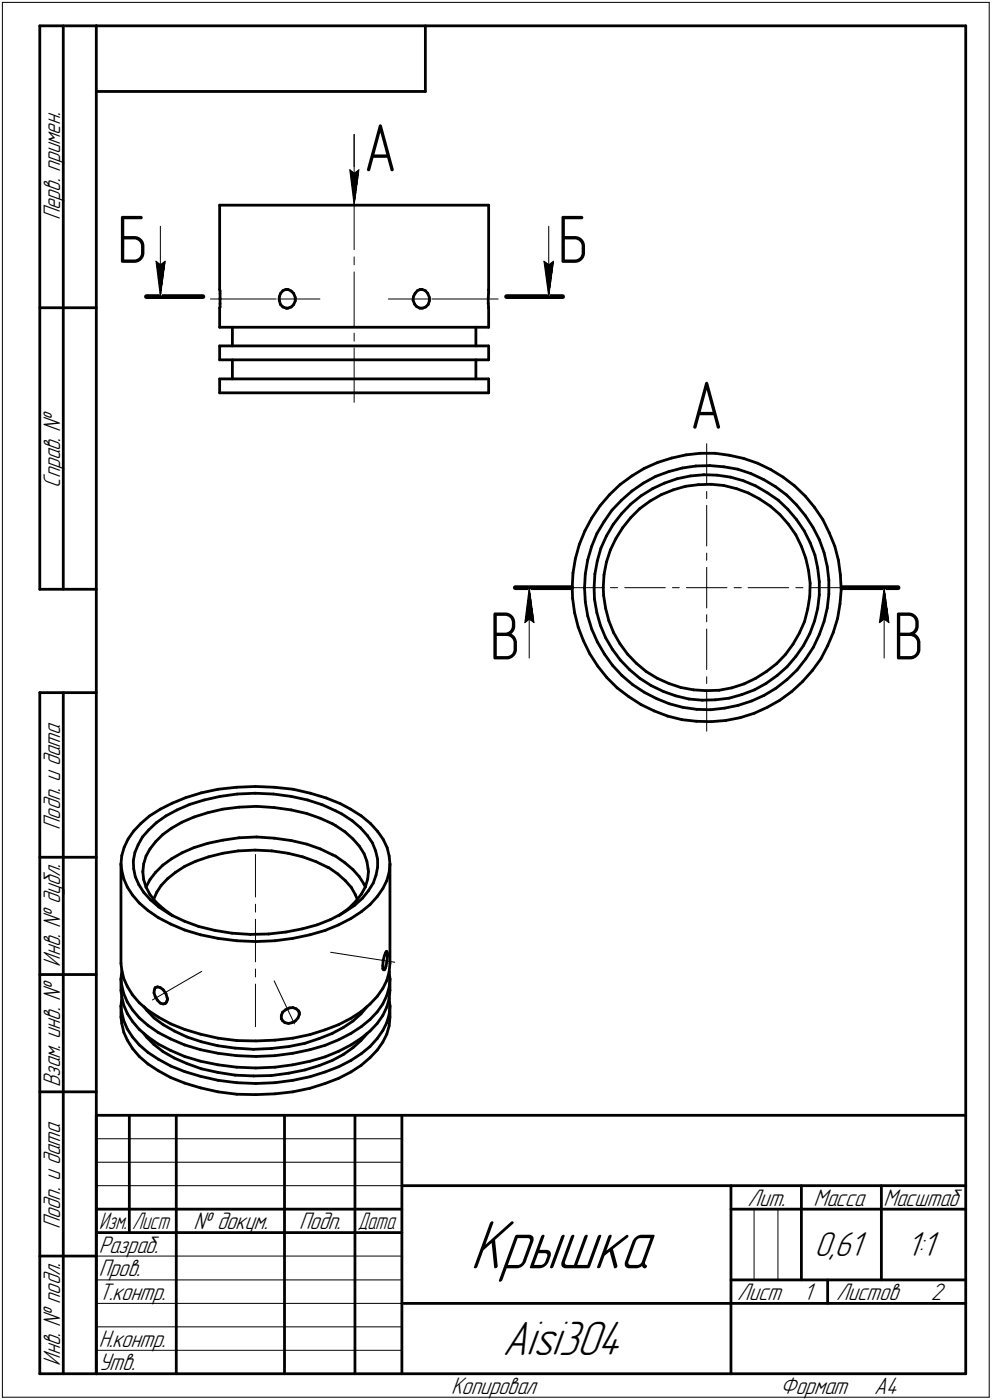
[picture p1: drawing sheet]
<svg xmlns="http://www.w3.org/2000/svg" width="211mm" height="298mm" viewBox="0 0 211 298" stroke-linecap="round" stroke-linejoin="round" font-family="sans-serif">
<defs><g id="words">
<text font-size="15.6" x="100" y="270.1">Крышка</text>
<g font-size="14.6">
<text x="77.4" y="36.5">А</text>
<text x="25" y="56">Б</text>
<text x="118.8" y="56">Б</text>
<text x="146.8" y="91.3">А</text>
<text x="104.3" y="140.4">В</text>
<text x="190.1" y="140.4">В</text>
</g>
<text font-size="10.9" x="106.9" y="288.5">Aisi304</text>
<g font-size="7.8">
<text x="173.3" y="267.5">0,61</text>
<text x="192.9" y="267.5">1:1</text>
</g>
<g font-size="5.4">
<text x="12.8" y="46.9" transform="rotate(-90 12.8 46.9)">Перв. примен.</text>
<text x="12.8" y="103.8" transform="rotate(-90 12.8 103.8)">Справ. !</text>
<text x="12.8" y="176.7" transform="rotate(-90 12.8 176.7)">Подп. и дата</text>
<text x="12.8" y="205.8" transform="rotate(-90 12.8 205.8)">Инв. ! дубл.</text>
<text x="12.8" y="231.6" transform="rotate(-90 12.8 231.6)">Взам. инв. !</text>
<text x="159.1" y="256.8">Лит.</text>
<text x="173.1" y="256.8">Масса</text>
<text x="188" y="256.8">Масштаб</text>
<text x="12.8" y="261.7" transform="rotate(-90 12.8 261.7)">Подп. и дата</text>
<text x="41.2" y="261.8">! докум.</text>
<text x="63.6" y="261.8">Подп.</text>
<text x="21" y="266.8">Разраб.</text>
<text x="21" y="271.8">Пров.</text>
<text x="21" y="276.8">Т.контр.</text>
<text x="156.9" y="276.8">Лист</text>
<text x="171" y="276.8">1</text>
<text x="177.9" y="276.8">Листов</text>
<text x="198" y="276.8">2</text>
<text x="21" y="286.8">Н.контр.</text>
<text x="12.8" y="290.8" transform="rotate(-90 12.8 290.8)">Инв. ! подл.</text>
<text x="21" y="291.8">Утв.</text>
<text x="96" y="296.8">Копировал</text>
<text x="166" y="296.8">Формат</text>
<text x="186" y="296.8">A4</text>
</g>
<g font-size="5.3">
<text x="21.1" y="261.8">Изм.</text>
<text x="28.1" y="261.8">Лист</text>
<text x="76.1" y="261.8">Дата</text>
</g>
</g></defs>
<g fill="none" stroke="#000" stroke-width=".59">
<path d="M8.5 5.5v120zM8.5 5.5h12zM13.5 5.5v120zM20.5 5.5v287zM20.5 5.5h185zM20.5 19.5h70zM90.5 5.5v14zM205.5 5.5v287zM46.7 43.7h57.3zM46.7 43.7v17.9zM104 43.7v17.9zM8.5 65.5h12z"/>
<path d="M46.7 65.6v4.1zM46.7 61.6l.1 .4zM46.7 73.7h57.3zM46.7 76.6h57.3zM46.7 73.7v2.9zM46.7 69.7h57.3zM46.8 63.7v1zM46.8 64.7v.7zM46.8 65.4l-.1 .2zM46.8 62v.6zM46.8 62.6v.9zM46.8 63.5v.2z"/>
<path d="M49.4 76.6v4.1zM49.4 69.7v4zM59.4 63.2v.8zM59.4 64l.3 .9zM59.7 62.5l-.3 .7zM59.7 64.9l.5 .5zM60.2 61.9l.6-.3zM60.2 61.9l-.5 .6zM60.2 65.4l.7 .2zM60.8 61.6h.2zM60.9 65.6h.1zM61 61.6h.3z"/>
<path d="M61 65.6h.3zM61.3 61.6l.7 .4zM61.3 65.6l.7-.2zM62 62l.5 .5zM62 65.4l.5-.5zM62.5 62.5l.3 .8zM62.8 63.3v.4zM62.8 64.1l-.3 .8zM62.8 63.7v.4zM87.9 63.9l.3 .9zM88 63.2l-.1 .7zM88.2 64.8l.4 .5z"/>
<path d="M88.3 62.5l-.3 .7zM88.6 65.3l.7 .3zM88.8 61.9l.6-.3zM88.8 61.9l-.5 .6zM89.3 65.6h.4zM89.4 61.6h.3zM89.7 61.6h.1zM89.7 65.6h.2zM89.8 61.6l.7 .3zM89.9 65.6l.7-.2zM90.5 61.9l.5 .6zM90.6 65.4l.5-.5z"/>
<path d="M91 62.5l.4 .8zM91.4 63.3v.4zM91.4 64.1l-.3 .8zM91.4 63.7v.4zM101.3 76.6v4.1zM101.3 69.7v4zM103.9 63.3v1.3zM103.9 64.6l.1 .8zM104 65.6v4.1zM104 61.6v.3zM104 61.9v.6zM104 62.5l-.1 .8z"/>
<path d="M104 65.4v.2zM104 73.7v2.9zM46.7 83.7h57.3zM46.7 80.7v3zM46.7 80.7h57.3zM104 80.7v3zM137.1 99.7l2.9-1.2zM140 98.5l2.9-1zM142.9 97.5l3.1-.6zM145.2 99.7l2.9-.5zM146 96.9l3-.4zM148.1 99.2l2.9-.1z"/>
<path d="M149 96.5h3.1zM151 99.1l3 .3zM152.1 96.5l3.1 .4zM154 99.4l3 .5zM155.2 96.9l3 .7zM157 99.9l2.8 .9zM158.2 97.6l3 1zM161.2 98.6l2.8 1.4zM164 100l2.6 1.6zM122.4 119l-.5 3zM123.3 115.9l-.9 3.1zM124.5 113l-1.2 2.9z"/>
<path d="M125.1 119.2l-.6 3zM125.9 116.3l-.8 2.9zM125.9 110.3l-1.4 2.7zM127 113.6l-1.1 2.7zM127.1 119.5l-.5 2.8zM127.7 107.7l-1.8 2.6zM127.8 116.8l-.7 2.7zM128.5 111.1l-1.5 2.5zM129 114.1l-1.2 2.7zM129 119.7l-.5 2.6zM129.7 105.3l-2 2.4zM129.7 105.3l2.2-2.1z"/>
<path d="M129.9 117.1l-.9 2.6zM130.2 108.6l-1.7 2.5zM130.5 111.7l-1.5 2.4zM131.1 114.6l-1.2 2.5zM131.9 103.2l2.6-1.9zM132.2 109.4l-1.7 2.3zM132.2 106.5l-2 2.1zM132.2 106.5l2.3-1.9zM132.5 112.4l-1.4 2.2zM134.2 107.4l-2 2zM134.2 107.4l2.2-1.8zM134.2 110.2l-1.7 2.2z"/>
<path d="M134.2 110.2l1.9-1.9zM134.5 104.6l2.4-1.7zM134.5 101.3l2.6-1.6zM136.1 108.3l2.2-1.6zM136.4 105.6l2.5-1.5zM136.9 102.9l2.6-1.5zM138.3 106.7l2.4-1.4zM138.9 104.1l2.5-1.2zM139.5 101.4l2.8-1zM140.7 105.3l2.6-1zM141.4 102.9l2.7-1zM142.3 100.4l2.9-.7z"/>
<path d="M143.3 104.3l2.6-.8zM144.1 101.9l2.8-.6zM145.9 103.5l2.7-.3zM146.9 101.3l2.9-.2zM148.6 103.2l2.7-.1zM149.8 101.1l2.8 .1zM151.3 103.1l2.7 .3zM152.6 101.2l2.8 .4zM154 103.4l2.7 .7zM155.4 101.6l2.8 .8zM156.7 104.1l2.6 .9zM158.2 102.4l2.6 1.1z"/>
<path d="M159.3 105l2.3 1.3zM159.8 100.8l2.7 1.3zM160.8 103.5l2.4 1.4zM161.6 106.3l2.3 1.5zM162.5 102.1l2.5 1.5zM163.2 104.9l2.4 1.6zM163.9 107.8l2 1.8zM165 103.6l2.4 1.8zM165.6 106.5l2 2zM165.9 109.6l1.8 2zM166.6 101.6l2.5 1.9zM167.4 105.4l2.1 2.1z"/>
<path d="M167.6 108.5l1.9 2.2zM167.7 111.6l1.6 2.3zM169.1 103.5l2.3 2.2zM169.3 113.9l1.2 2.4zM169.5 110.7l1.6 2.3zM169.5 107.5l1.9 2.3zM170.5 116.3l.9 2.6zM171.1 113l1.3 2.6zM171.4 109.8l1.6 2.5zM171.4 105.7l1.9 2.3zM171.4 118.9l.6 2.6zM172.4 115.6l1 2.6z"/>
<path d="M173 112.3l1.3 2.6zM173.3 108l1.8 2.7zM173.4 118.2l.6 2.8zM174.3 114.9l1 2.8zM175.1 110.7l1.3 2.8zM175.3 117.7l.7 2.9zM176.4 113.5l1.2 2.8zM177.6 116.3l.8 3zM178.4 119.3l.4 3.1zM8.5 125.5h12zM121.8 125.1v2.3zM121.8 127.4l.5 3.1z"/>
<path d="M121.9 122l-.1 3.1zM122.3 130.5l.7 3zM123 133.5l1.1 2.9zM124.1 136.4l1.4 2.8zM124.4 125.2l.1 3zM124.4 125.2h.1M124.5 122.2l-.1 2.9zM124.5 128.2l.6 2.9zM125.1 131.1l.8 2.8zM125.5 139.2l1.7 2.6zM125.9 133.9l1.2 2.8zM126.4 125.1l.1 2.5z"/>
<path d="M126.5 127.6l.5 2.9zM126.6 122.3l-.2 2.8zM127 130.5l.8 2.7zM127.1 136.7l1.5 2.6zM127.8 133.2l1.1 2.6zM128.4 125.1v1.7zM128.4 126.8l.5 2.7zM128.5 122.3l-.1 2.8zM128.6 139.3l1.7 2.3zM128.9 135.8l1.4 2.5zM128.9 129.5l.6 2.7zM129.5 132.2l1.1 2.5z"/>
<path d="M130.3 138.3l1.7 2.2zM130.6 134.7l1.3 2.4zM131.9 137.1l1.6 2.2zM133.5 139.3l1.9 1.9zM167.1 139.4l-1.8 1.9zM168.7 137.2l-1.6 2.2zM169.3 139.8l-1.8 2.2zM170.1 134.8l-1.4 2.4zM170.9 137.5l-1.6 2.3zM171.2 132.3l-1.1 2.5zM171.9 129.6l-.7 2.7zM172 121.5l.4 2.7z"/>
<path d="M172.3 135l-1.4 2.5zM172.3 127l-.4 2.6zM172.4 124.2l-.1 2.8zM173.1 137.8l-1.7 2.5zM173.3 132.2l-1 2.8zM174 121l.3 2.9zM174 129.5l-.7 2.7zM174.3 123.9v2.8zM174.3 126.7l-.3 2.8zM174.3 135.1l-1.2 2.7zM175.3 132.3l-1 2.8zM176 120.6l.4 2.9z"/>
<path d="M176 129.5l-.7 2.8zM176.1 137.5l-1.4 2.8zM176.4 123.5v3zM176.4 126.5l-.4 3zM177.3 134.7l-1.2 2.8zM178.2 131.7l-.9 3zM178.7 128.6l-.5 3.1zM178.8 122.4l.2 3.2zM179 125.6l-.3 3zM8.5 147.5v145zM8.5 147.5h12zM13.5 147.5v145z"/>
<path d="M127.2 141.8l1.9 2.5zM129.1 144.3l2.2 2.2zM130.3 141.6l2 2.2zM131.3 146.5l2.5 1.8zM132 140.5l1.9 2.1zM132.3 143.8l2.3 2zM133.8 148.3l2.6 1.7zM133.9 142.6l2.2 1.8zM134.6 145.8l2.5 1.6zM135.4 141.2l2.1 1.8zM136.1 144.4l2.4 1.6zM136.4 150l2.8 1.4z"/>
<path d="M137.1 147.4l2.6 1.4zM137.5 143l2.4 1.4zM138.5 146l2.6 1.2zM139.2 151.4l2.9 1.1zM139.7 148.8l2.7 1.1zM139.9 144.4l2.4 1.1zM141.1 147.2l2.7 1zM142.1 152.5l3 .7zM142.3 145.5l2.6 .9zM142.4 149.9l2.9 .7zM143.8 148.2l2.8 .6zM144.9 146.4l2.7 .5z"/>
<path d="M145.1 153.2l3.1 .4zM145.3 150.6l3 .4zM146.6 148.8l2.8 .3zM147.6 146.9l2.7 .2zM148.2 153.6l3.1 .1zM148.3 151l2.9 .1zM149.4 149.1l2.8-.1zM150.3 147.1l2.7-.1zM151.2 151.1l3-.3zM151.3 153.7l3.1-.3zM152.2 149l2.9-.3zM153 147l2.7-.5z"/>
<path d="M154.2 150.8l2.9-.6zM154.4 153.4l3.1-.6zM155.1 148.7l2.7-.8zM155.7 146.5l2.6-.9zM157.1 150.2l2.8-.9zM157.5 152.8l2.9-.9zM157.8 147.9l2.7-1zM158.3 145.6l2.5-1.2zM159.9 149.3l2.7-1.2zM160.4 151.9l2.8-1.3zM160.5 146.9l2.5-1.4zM160.8 144.4l2.3-1.4z"/>
<path d="M162.6 148.1l2.5-1.5zM163 145.5l2.4-1.7zM163.1 143l2.2-1.7zM163.2 150.6l2.7-1.5zM165.1 146.6l2.4-1.9zM165.4 143.8l2.1-1.8zM165.9 149.1l2.6-1.9zM167.5 144.7l2.1-2zM168.5 147.2l2.3-2.1zM171.4 140.3l-1.8 2.4zM172.8 142.8l-2 2.3zM174.7 140.3l-1.9 2.5z"/>
<path d="M27.3 178.6l-.9 1.8zM28.4 177l-1.1 1.6zM29.4 179.9l-.7 1.6zM30 175.3l-1.6 1.7zM30 175.3l1.8-1.6zM30.3 178.2l-.9 1.7zM31.7 176.7l-1.4 1.5zM31.7 176.7l1.6-1.5zM31.8 173.7l2.3-1.4zM33.1 179.2l-1.2 1.6zM33.3 175.2l2-1.5zM34.1 172.3l2.6-1.3z"/>
<path d="M34.6 177.7l-1.5 1.5zM34.6 177.7l1.9-1.3zM35.3 173.7l2.4-1.2zM36.5 176.4l2.2-1.3zM36.7 171l2.8-1.2zM37.7 172.5l2.7-1.2zM38.7 175.1l2.5-1.1zM39.5 169.8l3.3-1zM40.4 171.3l3-1zM41.2 174l3-.9zM42.8 168.8l3.6-.7zM43.4 170.3l3.4-.7z"/>
<path d="M44.2 173.1l3.2-.8zM44.2 179.6l3.2-.7zM46.4 168.1l3.9-.5zM46.8 169.6l3.7-.5zM47.4 172.3l3.5-.4zM47.4 178.9l3.5-.5zM50.3 167.6l4.1-.1zM50.5 169.1l3.8-.2zM50.9 171.9l3.7-.2zM50.9 178.4l3.7-.2zM54.3 168.9l3.9 .2zM54.4 167.5l4 .1z"/>
<path d="M54.6 171.7l3.7 .3zM54.6 178.2l3.7 .3zM58.2 169.1l3.8 .5zM58.3 172l3.7 .5zM58.3 178.5l3.7 .5zM58.4 167.6l4 .5zM62 172.5l3.3 .7zM62 169.6l3.4 .7zM62 179l3.3 .7zM62.4 168.1l3.6 .8zM65.3 173.2l2.9 1zM65.3 179.7l2.9 1.1z"/>
<path d="M65.4 170.3l3.2 1.1zM66 168.9l3.4 1zM68.2 174.2l2.6 1.2zM68.6 171.4l2.8 1.2zM69.4 169.9l3 1.2zM70.8 175.4l.6 .4zM71.4 175.8l2 1.3zM71.4 172.6l1.3 .7zM72.4 171.1l2.2 1.2zM72.7 173.3l2.2 1.5zM73.4 177.1l1.7 1.5zM74.6 172.3l2.3 1.4z"/>
<path d="M74.9 174.8l1.8 1.5zM75.1 178.6l1.4 1.6zM76.7 176.3l1.4 1.6zM76.9 173.7l1.9 1.6zM78.1 177.9l1.1 1.6zM78.8 175.3l1.5 1.7zM79.2 179.5l.7 1.7zM80.3 177l1.2 1.7zM81.5 178.7l.9 1.8zM8.5 182.5h12zM25.7 184l.2 1.3zM25.7 184v21.1z"/>
<path d="M25.9 185.3l.4 1.8zM25.9 182.2l-.2 1.8zM26.3 187.1l.8 1.8zM26.4 180.4l-.5 1.8zM27.1 188.9l1.1 1.7zM28.2 190.6l1.4 1.7zM28.4 183.3v1.7zM28.4 185l.4 1.7zM28.7 181.5l-.3 1.8zM28.8 186.7l.7 1.7zM29.5 188.4l1.1 1.6zM29.6 192.3l1.9 1.6z"/>
<path d="M30.4 185.7l.2 1.6zM30.4 185.7h.1M30.6 187.3l.5 1.6zM30.6 184l-.2 1.6zM30.6 190l1.4 1.6zM31.1 188.9l.8 1.6zM31.1 182.3l-.5 1.7zM31.5 193.9l2.2 1.5zM31.9 190.5l1.3 1.6zM31.9 180.8l-.8 1.5zM31.9 187.3l-.8 1.6zM32 191.6l1.8 1.5z"/>
<path d="M33.1 185.8l-1.2 1.5zM33.1 185.8l1.5-1.6zM33.2 192.1l1.6 1.4zM33.4 190l-.7 1.5zM33.7 195.4l2.6 1.4zM33.8 193.1l2.2 1.5zM34.3 188.6l-.9 1.4zM34.6 184.2l1.9-1.3zM34.8 193.5l1.9 1.5zM35.6 187.1l-1.3 1.5zM35.6 187.1l1.7-1.3zM36 194.6l.6 .3z"/>
<path d="M36.3 196.8l3 1.2zM36.5 182.9l2.2-1.3zM36.6 194.9l2.7 1.3zM37.3 185.8l2-1.3zM38.7 181.6l2.5-1.1zM39.3 184.5l2.4-1.1zM39.3 196.2l2.9 1.1zM39.3 198l3.4 1.1zM41.2 180.5l3-.9zM41.7 183.4l2.7-.9zM42.2 197.3l3.5 .8zM42.7 199.1l3.7 .7z"/>
<path d="M44.4 182.5l3-.8zM45.7 198.1l3.7 .6zM46.4 199.8l4 .5zM47.4 181.7l3.3-.5zM49.4 198.7l3.9 .3zM50.7 181.2l3.6-.2zM53.3 199l3.8-.1zM54.3 181l3.5 .2zM57.1 198.9l3.8-.4zM57.8 181.2l3.5 .5zM60.9 198.5l3.4-.7zM61.3 181.7l3.1 .8z"/>
<path d="M62.3 199.8l3.7-.7zM64.3 197.8l3.2-.9zM64.4 182.5l2.8 1zM66 199.1l3.2-1zM67.2 183.5l2.5 1.2zM67.5 196.9l2.8-1.1zM68.2 180.8l2.6 1.2zM69.2 198.1l2.9-1.2zM69.7 184.7h.2zM69.9 184.7l2 1.4zM70.3 195.8l2.4-1.2zM70.8 182l.6 .3z"/>
<path d="M71.4 182.3l2 1.4zM71.9 186.1l1.6 1.4zM72.1 195l.2-.2zM72.1 196.9l2.6-1.3zM72.3 194.8l1.9-1.3zM72.7 194.6l.7-.5zM73.4 194.1l2-1.3zM73.4 183.7l1.7 1.5zM73.5 187.5l1.3 1.5zM74.2 193.5l1.5-1.6zM74.7 195.6l2.2-1.5zM74.8 189l.8 1.5z"/>
<path d="M75.1 185.2l1.4 1.5zM75.4 192.8l1.7-1.5zM75.6 190.5l.4 1zM76.5 180.2l1 1.6zM76.5 186.7l1 1.6zM76.9 190.4l-1.2 1.5zM76.9 194.1l1.8-1.5zM77.5 181.8l.6 1.6zM77.5 188.3l.2 .6zM77.7 188.9l-.8 1.5zM78.1 183.4l.2 1.6zM78.2 187.2l-.5 1.7z"/>
<path d="M78.3 185l.1 .6zM78.4 185.6l-.2 1.6zM78.4 189.7l-1.3 1.6zM79.4 188l-1 1.7zM79.9 181.2l.4 1.8zM80 186.4l-.6 1.6zM80.3 190.9l-1.6 1.7zM80.3 183v1.7zM80.3 184.7l-.3 1.7zM81.4 189.2l-1.1 1.7zM82.3 187.5l-.9 1.7zM82.4 180.5l.4 1.8z"/>
<path d="M82.8 182.3l.2 1.7zM82.8 185.8l-.5 1.7zM83 184l-.2 1.8zM83 184v21.1zM8.5 207.5h12zM25.7 216.6l.2 1.3zM25.7 214.2v2.4zM25.7 214.2l.2 1.4zM25.7 208.4l.2 1.4zM25.7 210.9l.2 1.4zM25.7 208.4v2.5zM25.7 205.1l.2 1.4z"/>
<path d="M25.9 217.9l.4 1.9zM25.9 215.6l.4 1.7zM25.9 212.5l-.2 1.7zM25.9 209.8l.4 1.8zM25.9 206.8l-.2 1.6zM25.9 212.3l.4 1.7zM25.9 206.5l.4 1.9zM26.3 219.8l.8 1.7zM26.3 217.3l.8 1.8zM26.3 211.6l.8 1.8zM26.3 214l.8 1.8zM26.3 208.4l.8 1.7z"/>
<path d="M27.1 219.1l1.1 1.7zM27.1 213.4l1.1 1.7zM27.1 215.8l1.1 1.7zM27.1 210.1l1.1 1.7zM28.2 215.1l1.4 1.6zM28.2 217.5l1.4 1.7zM28.2 211.8l1.4 1.7zM29.6 216.7l1.9 1.7zM29.6 219.2l1.9 1.6zM29.6 213.5l1.9 1.6zM30.6 214.3l.6 .8zM31.2 215.1l1.6 1.6z"/>
<path d="M31.5 218.4l2.2 1.5zM31.5 215.1l2.2 1.5zM32.8 211.4l.2 .8zM32.8 216.7l1.9 1.5zM32.9 210.7l-.1 .7zM33 210.3l.2-.1zM33 210.3l-.1 .4zM33 212.2l.5 .8zM33.2 210.2l.3-.1zM33.5 210.1l.6 .2zM33.5 213l.6 .6zM33.7 219.9l2.6 1.3z"/>
<path d="M33.7 216.6l2.6 1.4zM34.1 210.3l.6 .4zM34.1 213.6l.6 .2zM34.7 210.7l.6 .9zM34.7 213.8l.4-.1zM34.7 218.2l2.4 1.3zM35.1 213.7l.1-.1zM35.2 213.6l.3-.2zM35.3 211.6l.3 .8zM35.6 212.4v.4zM35.6 213l-.1 .4zM35.6 212.8v.2z"/>
<path d="M36.3 218l3 1.2zM37.1 219.5l2.7 1.3zM39.3 219.2l3.4 1zM50.4 200.3l4 .2zM54.4 200.5l4.1-.2zM58.5 200.3l3.8-.5zM59.9 216.2v.7zM59.9 216.9v.1zM59.9 217l.2 .3zM60.1 215.6l.6-.5zM60.1 215.6l-.2 .6zM60.1 217.3l.5 .5z"/>
<path d="M60.6 217.8l.8 .1zM60.7 215.1l.9-.5zM61.4 217.9l.7-.1zM61.6 214.6l.7-.1zM62.1 217.8l.7-.4zM62.3 214.5l.7 .3zM63 214.8l.5 .4zM63.4 216.7l-.6 .7zM63.5 215.2l.1 .2zM63.6 215.4l.1 .2zM63.7 215.7v.2zM63.7 215.6v.1z"/>
<path d="M63.7 216.1l-.3 .6zM63.7 215.9v.2zM69.2 219.3l2.9-1.1zM72.1 218.2l2.6-1.4zM73.1 218.8l2-1.4zM74.7 216.8l2.2-1.4zM75.1 217.4l1.7-1.5zM76.9 218.6l1.8-1.5zM76.9 215.4l1.8-1.6zM78.1 214.3l-1.3 1.6zM80.3 215.5l-1.6 1.6zM80.3 217.9l-1.6 1.6z"/>
<path d="M80.3 212.2l-1.6 1.6zM81.4 219.5l-1.1 1.6zM81.4 205.7v.5zM81.4 206.2l.2 .3zM81.4 213.8l-1.1 1.7zM81.4 216.2l-1.1 1.7zM81.4 210.5l-1.1 1.7zM81.5 204.5l-.1 1.2zM81.6 206.5h.1M81.7 206.5h.1M81.8 203.5l-.3 1zM82 206.2l-.2 .3z"/>
<path d="M82 202.9l-.2 .6zM82.1 205.7l-.1 .5zM82.3 202.6h.1M82.2 202.6l-.2 .3zM82.3 217.8l-.9 1.7zM82.3 202.6l.1 .2zM82.3 204.9l-.2 .8zM82.3 212l-.9 1.8zM82.3 214.5l-.9 1.7zM82.3 208.8l-.9 1.7zM82.4 202.8l.1 .3zM82.5 203.1v.4z"/>
<path d="M82.5 203.6l-.2 1.3zM82.5 203.5v.1zM82.8 218.4l-.5 1.8zM82.8 212.5l.2 1.7zM82.8 216l-.5 1.8zM82.8 206.8l.2 1.6zM82.8 210.2l-.5 1.8zM82.8 212.7l-.5 1.8zM82.8 207l-.5 1.8zM83 216.6l-.2 1.8zM83 214.2l-.2 1.8zM83 214.2v2.4z"/>
<path d="M83 208.4v2.5zM83 208.4l-.2 1.8zM83 210.9l-.2 1.8zM83 205.1l-.2 1.9zM8.5 232.5h12zM20.5 237.5h185zM20.5 237.5v55zM27.1 221.5l1.1 1.8zM27.5 237.5v25zM28.2 223.3l1.4 1.7zM28.2 220.8l1.4 1.7zM29.6 225l1.9 1.6z"/>
<path d="M29.6 222.5l1.9 1.6zM30.6 220l.6 .9zM31.2 220.9l1.6 1.5zM31.5 226.6l2.2 1.4zM31.5 224.1l2.2 1.5zM31.5 220.8l2.2 1.5zM32.8 222.4l1.9 1.5zM33.7 228l2.6 1.4zM33.7 225.6l2.6 1.4zM33.7 222.3l2.6 1.4zM34.7 223.9l2.4 1.4zM36.3 229.4l3 1.2z"/>
<path d="M36.3 227l3 1.2zM36.3 221.2l3 1.3zM36.3 223.7l3 1.3zM37.1 225.3l2.7 1.2zM37.5 237.5v55zM39.3 230.6l3.4 1zM39.3 228.2l3.4 1zM39.3 222.5l3.4 1zM39.3 225l3.4 1zM39.8 226.5l3 1.1zM39.8 220.8l3 1zM42.7 231.6l3.7 .9z"/>
<path d="M42.7 229.2l3.7 .8zM42.7 223.5l3.7 .8zM42.7 226l3.7 .7zM42.7 220.2l3.7 .9zM42.8 227.6l3.5 .7zM42.8 221.8l3.5 .9zM46.3 228.3l3.7 .6zM46.3 222.7l3.7 .5zM46.4 232.5l4 .5zM46.4 230l4 .5zM46.4 224.3l4 .5zM46.4 226.7l4 .5z"/>
<path d="M46.4 221.1l4 .5zM50 228.9l3.9 .2zM50 223.2l3.9 .2zM50.4 233l4 .1zM50.4 230.5l4 .2zM50.4 224.8l4 .2zM50.4 227.2l4 .2zM50.4 221.6l4 .1zM53.9 229.1l3.8-.1zM53.9 223.4l3.8-.1zM54.4 233.1l4.1-.2zM54.4 230.7l4.1-.2z"/>
<path d="M54.4 225l4.1-.2zM54.4 227.4l4.1-.2zM54.4 221.7l4.1-.2zM57.7 229l3.8-.5zM57.7 223.3l3.8-.5zM58.5 232.9l3.8-.4zM58.5 230.5l3.8-.5zM58.5 224.8l3.8-.5zM58.5 227.2l3.8-.5zM58.5 221.5l3.8-.4zM60.5 237.5v55zM61.5 228.5l3.4-.7z"/>
<path d="M61.5 222.8l3.4-.6zM62.3 232.5l3.7-.8zM62.3 230l3.7-.7zM62.3 224.3l3.7-.8zM62.3 226.7l3.7-.7zM62.3 221.1l3.7-.8zM64.9 227.8l3-.9zM64.9 222.2l3-1.1zM66 231.7l3.2-1zM66 229.3l3.2-1zM66 223.5l3.2-.9zM66 226l3.2-1z"/>
<path d="M66 220.3l3.2-1zM67.9 226.9l2.8-1.1zM67.9 221.1l2.8-1.1zM69.2 230.7l2.9-1.1zM69.2 228.3l2.9-1.1zM69.2 222.6l2.9-1.2zM69.2 225l2.9-1.1zM70.7 225.8l2.4-1.3zM70.7 220l2.4-1.2zM72.1 229.6l2.6-1.3zM72.1 227.2l2.6-1.4zM72.1 221.4l2.6-1.4z"/>
<path d="M72.1 223.9l2.6-1.4zM73.1 224.5l2-1.4zM74.7 228.3l2.2-1.5zM74.7 225.8l2.2-1.4zM74.7 220l2.2-1.4zM74.7 222.5l2.2-1.4zM75.1 223.1l1.7-1.5zM75.5 237.5v55zM76.9 226.8l1.8-1.6zM76.9 224.4l1.8-1.6zM76.9 221.1l1.8-1.6zM78.1 220l-1.3 1.6z"/>
<path d="M80.3 223.6l-1.6 1.6zM80.3 221.1l-1.6 1.7zM81.4 221.9l-1.1 1.7zM82.3 220.2l-.9 1.7zM85.5 237.5v55zM20.5 257.5h65zM85.5 252.5h120zM155.5 252.5v40zM155.5 257.5h15zM170.5 252.5v20zM170.5 257.5h35zM187.5 252.5v20z"/>
<path d="M8.5 267.5h12zM20.5 262.5h65zM85.5 277.5h70zM155.5 277.5h50zM155.5 272.5h50zM176.1 272.5v5zM8.5 292.5h12zM20.5 292.5h185z"/>
</g>
<g fill="none" stroke="#000" stroke-width=".21">
<path d="M.5 .5v297zM.5 .5h210zM210.5 .5v297zM74.4 36.2l1 7.5zM74.4 36.2l1 .7zM75.4 28.6v15.1zM75.4 36.9l1-.7zM76.4 36.2l-1 7.5zM33.2 55.6l.9 7.6zM33.2 55.6l.9 .8zM34.1 56.4l1-.8zM34.1 48.2v15z"/>
<path d="M35.1 55.6l-1 7.6zM75.4 41.7v11.5zM75.4 54.7v1.7zM75.4 57.9v11.5zM115.7 55.6l1.1 7.6zM115.7 55.6l1.1 .8zM116.8 56.4l1-.8zM116.8 48.2v15zM117.8 55.6l-1 7.6zM44.8 63.7h14zM59.1 63.7h9zM75.4 71v1.6z"/>
<path d="M75.4 74.1v11.6zM82.6 63.7h9.1zM91.9 63.7h14.1zM150.4 94.5v8.6zM150.4 104.6v1.6zM150.4 107.6v8.6zM150.4 117.8v1.5zM111.7 132.6l.9-.8zM112.6 125.1l1 7.5zM112.6 131.8l1 .8zM112.6 125.1l-.9 7.5zM112.6 125.1v15z"/>
<path d="M119.8 125.1h8.6zM129.9 125.1h1.5zM132.9 125.1h8.7zM143.1 125.1h1.4zM146 125.1h4.4zM150.4 125.1h4.3zM150.4 133.9v8.7zM150.4 130.9v1.5zM150.4 125.1v4.4zM150.4 120.8v4.3zM156.2 125.1h1.5zM159.2 125.1h8.6z"/>
<path d="M169.3 125.1h1.6zM172.3 125.1h8.6zM187.1 132.6l1-.8zM188.1 125.1l1 7.5zM188.1 131.8l1 .8zM188.1 125.1l-1 7.5zM188.1 125.1v15zM150.4 147.1v8.6zM150.4 144.1v1.4zM54.4 181.9v9.1zM54.4 192.5v1.7zM54.4 195.7v9.1z"/>
<path d="M32.4 212.9l10.5-6.1zM54.4 206.3v1.7zM54.4 209.5v9.1zM58.3 208.9l4.4 9.1zM70.4 202.8l13.6 2.1zM20.5 247.5h65zM20.5 252.5h65zM20.5 242.5h65zM160.4 257.5v15zM165.5 257.5v15zM20.5 267.5h65zM20.5 272.5h65z"/>
<path d="M20.5 277.5h65zM.5 297.5h210zM20.5 282.5h65zM20.5 287.5h65z"/>
</g>
<path d="M31.2 63.2h12zM107.8 63.2h11.9zM109.6 125.1h12.1zM179.2 125.1h11.9z" fill="none" stroke="#000" stroke-width="1"/>
<g fill="#fff" stroke="#fff" stroke-width=".21">
<path d="M25 44.8h6.3zM25 44.9h6.3zM25 45h6.3zM25 45h6.3zM25 45.1h6.3zM25 45.2h6.3zM25 45.3h6.3zM25 45.4h6.3zM25 45.5h6.3zM25 45.6h6.3zM25 45.6h6.3zM25 45.7h6.3zM25 45.8h6.3zM25 45.9h6.3zM25 46h6.3zM25 46.1h6.3zM25 46.1h6.3zM25 46.2h6.3zM25 46.3h6.3zM25 46.4h6.3zM25 46.5h6.3zM25 46.6h6.3zM25 46.7h6.3zM25 46.7h6.3zM25 46.8h6.3zM25 46.9h6.3zM25 47h6.3zM25 47.1h6.3zM25 47.2h6.3zM25 47.2h6.3zM25 47.3h6.3zM25 47.4h6.3zM25 47.5h6.3zM25 47.6h6.3zM25 47.7h6.3zM25 47.8h6.3zM25 47.8h6.3zM25 47.9h6.3zM25 48h6.3zM25 48.1h6.3zM25 48.2h6.3zM25 48.3h6.3zM25 48.3h6.3zM25 48.4h6.3zM25 48.5h6.3zM25 48.6h6.3zM25 48.7h6.3zM25 48.8h6.3zM25 48.9h6.3zM25 48.9h6.3zM25 49h6.3zM25 49.1h6.3zM25 49.2h6.3zM25 49.3h6.3zM25 49.4h6.3zM25 49.4h6.3zM25 49.5h6.3zM25 49.6h6.3zM25 49.7h6.3zM25 49.8h6.3zM25 49.9h6.3zM25 50h6.3zM25 50h6.3zM25 50.1h6.3zM25 50.2h6.3zM25 50.3h6.3zM25 50.4h6.3zM25 50.5h6.3zM25 50.5h6.3zM25 50.6h6.3zM25 50.7h6.3zM25 50.8h6.3zM25 50.9h6.3zM25 51h6.3zM25 51.1h6.3zM25 51.1h6.3zM25 51.2h6.3zM25 51.3h6.3zM25 51.4h6.3zM25 51.5h6.3zM25 51.6h6.3zM25 51.6h6.3zM25 51.7h6.3zM25 51.8h6.3zM25 51.9h6.3zM25 52h6.3zM25 52.1h6.3zM25 52.2h6.3zM25 52.2h6.3zM25 52.3h6.3zM25 52.4h6.3zM25 52.5h6.3zM25 52.6h6.3zM25 52.7h6.3zM25 52.7h6.3zM25 52.8h6.3zM25 52.9h6.3zM25 53h6.3zM25 53.1h6.3zM25 53.2h6.3zM25 53.3h6.3zM25 53.3h6.3zM25 53.4h6.3zM25 53.5h6.3zM25 53.6h6.3zM25 53.7h6.3zM25 53.8h6.3zM25 53.8h6.3zM25 53.9h6.3zM25 54h6.3zM25 54.1h6.3zM25 54.2h6.3zM25 54.3h6.3zM25 54.4h6.3zM25 54.4h6.3zM25 54.5h6.3zM25 54.6h6.3zM25 54.7h6.3zM25 54.8h6.3zM25 54.9h6.3zM25 54.9h6.3zM25 55h6.3zM25 55.1h6.3zM25 55.2h6.3zM25 55.3h6.3zM25 55.4h6.3zM25 55.5h6.3zM25 55.5h6.3zM25 55.6h6.3zM25 55.7h6.3zM25 55.8h6.3zM25 55.9h6.3zM25 56h6.3zM25 56h6.3zM25 56.1h6.3zM25 56.2h6.3zM25 56.3h6.3zM25 56.4h6.3zM25 56.5h6.3zM25 56.6h6.3zM25 56.6h6.3zM25 56.7h6.3zM25 56.8h6.3zM25 56.9h6.3zM25 57h6.3zM25 57.1h6.3zM25 57.1h6.3zM25 57.2h6.3zM25 57.3h6.3zM25 57.4h6.3zM25 57.5h6.3zM25 57.6h6.3zM25 57.7h6.3zM25 57.7h6.3zM25 57.8h6.3zM25 57.9h6.3zM25 58h6.3zM25 58.1h6.3zM25 58.2h6.3zM25 58.3h6.3zM25 58.3h6.3zM25 58.4h6.3zM25 58.5h6.3zM25 58.6h6.3zM25 58.7h6.3zM25 58.8h6.3zM25 58.8h6.3zM25 58.9h6.3z"/>
<path d="M118.8 44.8h6.3zM118.8 44.9h6.3zM118.8 45h6.3zM118.8 45h6.3zM118.8 45.1h6.3zM118.8 45.2h6.3zM118.8 45.3h6.3zM118.8 45.4h6.3zM118.8 45.5h6.3zM118.8 45.6h6.3zM118.8 45.6h6.3zM118.8 45.7h6.3zM118.8 45.8h6.3zM118.8 45.9h6.3zM118.8 46h6.3zM118.8 46.1h6.3zM118.8 46.1h6.3zM118.8 46.2h6.3zM118.8 46.3h6.3zM118.8 46.4h6.3zM118.8 46.5h6.3zM118.8 46.6h6.3zM118.8 46.7h6.3zM118.8 46.7h6.3zM118.8 46.8h6.3zM118.8 46.9h6.3zM118.8 47h6.3zM118.8 47.1h6.3zM118.8 47.2h6.3zM118.8 47.2h6.3zM118.8 47.3h6.3zM118.8 47.4h6.3zM118.8 47.5h6.3zM118.8 47.6h6.3zM118.8 47.7h6.3zM118.8 47.8h6.3zM118.8 47.8h6.3zM118.8 47.9h6.3zM118.8 48h6.3zM118.8 48.1h6.3zM118.8 48.2h6.3zM118.8 48.3h6.3zM118.8 48.3h6.3zM118.8 48.4h6.3zM118.8 48.5h6.3zM118.8 48.6h6.3zM118.8 48.7h6.3zM118.8 48.8h6.3zM118.8 48.9h6.3zM118.8 48.9h6.3zM118.8 49h6.3zM118.8 49.1h6.3zM118.8 49.2h6.3zM118.8 49.3h6.3zM118.8 49.4h6.3zM118.8 49.4h6.3zM118.8 49.5h6.3zM118.8 49.6h6.3zM118.8 49.7h6.3zM118.8 49.8h6.3zM118.8 49.9h6.3zM118.8 50h6.3zM118.8 50h6.3zM118.8 50.1h6.3zM118.8 50.2h6.3zM118.8 50.3h6.3zM118.8 50.4h6.3zM118.8 50.5h6.3zM118.8 50.5h6.3zM118.8 50.6h6.3zM118.8 50.7h6.3zM118.8 50.8h6.3zM118.8 50.9h6.3zM118.8 51h6.3zM118.8 51.1h6.3zM118.8 51.1h6.3zM118.8 51.2h6.3zM118.8 51.3h6.3zM118.8 51.4h6.3zM118.8 51.5h6.3zM118.8 51.6h6.3zM118.8 51.6h6.3zM118.8 51.7h6.3zM118.8 51.8h6.3zM118.8 51.9h6.3zM118.8 52h6.3zM118.8 52.1h6.3zM118.8 52.2h6.3zM118.8 52.2h6.3zM118.8 52.3h6.3zM118.8 52.4h6.3zM118.8 52.5h6.3zM118.8 52.6h6.3zM118.8 52.7h6.3zM118.8 52.7h6.3zM118.8 52.8h6.3zM118.8 52.9h6.3zM118.8 53h6.3zM118.8 53.1h6.3zM118.8 53.2h6.3zM118.8 53.3h6.3zM118.8 53.3h6.3zM118.8 53.4h6.3zM118.8 53.5h6.3zM118.8 53.6h6.3zM118.8 53.7h6.3zM118.8 53.8h6.3zM118.8 53.8h6.3zM118.8 53.9h6.3zM118.8 54h6.3zM118.8 54.1h6.3zM118.8 54.2h6.3zM118.8 54.3h6.3zM118.8 54.4h6.3zM118.8 54.4h6.3zM118.8 54.5h6.3zM118.8 54.6h6.3zM118.8 54.7h6.3zM118.8 54.8h6.3zM118.8 54.9h6.3zM118.8 54.9h6.3zM118.8 55h6.3zM118.8 55.1h6.3zM118.8 55.2h6.3zM118.8 55.3h6.3zM118.8 55.4h6.3zM118.8 55.5h6.3zM118.8 55.5h6.3zM118.8 55.6h6.3zM118.8 55.7h6.3zM118.8 55.8h6.3zM118.8 55.9h6.3zM118.8 56h6.3zM118.8 56h6.3zM118.8 56.1h6.3zM118.8 56.2h6.3zM118.8 56.3h6.3zM118.8 56.4h6.3zM118.8 56.5h6.3zM118.8 56.6h6.3zM118.8 56.6h6.3zM118.8 56.7h6.3zM118.8 56.8h6.3zM118.8 56.9h6.3zM118.8 57h6.3zM118.8 57.1h6.3zM118.8 57.1h6.3zM118.8 57.2h6.3zM118.8 57.3h6.3zM118.8 57.4h6.3zM118.8 57.5h6.3zM118.8 57.6h6.3zM118.8 57.7h6.3zM118.8 57.7h6.3zM118.8 57.8h6.3zM118.8 57.9h6.3zM118.8 58h6.3zM118.8 58.1h6.3zM118.8 58.2h6.3zM118.8 58.3h6.3zM118.8 58.3h6.3zM118.8 58.4h6.3zM118.8 58.5h6.3zM118.8 58.6h6.3zM118.8 58.7h6.3zM118.8 58.8h6.3zM118.8 58.8h6.3zM118.8 58.9h6.3z"/>
<path d="M32.6 55.1h3.1zM32.7 55.2h3zM32.7 55.3h3zM32.7 55.4h3zM32.7 55.5h3zM32.7 55.5h3zM32.7 55.6h3zM32.7 55.7h3zM32.8 55.8h2.8zM32.8 55.9h2.8zM32.8 56h2.8zM32.8 56h2.8zM32.8 56.1h2.8zM32.8 56.2h2.8zM32.8 56.3h2.8zM32.9 56.4h2.7zM32.9 56.5h2.7zM32.9 56.6h2.7zM32.9 56.6h2.7zM32.9 56.7h2.7zM32.9 56.8h2.7zM32.9 56.9h2.7zM32.9 57h2.7zM32.9 57.1h2.6zM32.9 57.1h2.6zM32.9 57.2h2.6zM32.9 57.3h2.6zM32.9 57.4h2.6zM32.9 57.5h2.6zM32.9 57.6h2.6zM33 57.7h2.4zM33 57.7h2.4zM33 57.8h2.4zM33 57.9h2.4zM33 58h2.4zM33 58.1h2.4zM33 58.2h2.4zM33 58.3h2.3zM33.1 58.3h2.2zM33.1 58.4h2.2zM33.1 58.5h2.2zM33.1 58.6h2.2zM33.1 58.7h2.2zM33.1 58.8h2.2zM33.1 58.8h2.2zM33.2 58.9h2zM33.2 59h2zM33.2 59.1h2zM33.2 59.2h2zM33.2 59.3h2zM33.2 59.4h2zM33.2 59.4h2zM33.3 59.5h1.8zM33.3 59.6h1.8zM33.3 59.7h1.8zM33.3 59.8h1.8zM33.3 59.9h1.8zM33.3 59.9h1.8zM33.3 60h1.8zM33.3 60.1h1.8zM33.4 60.2h1.7zM33.4 60.3h1.7zM33.4 60.4h1.7zM33.4 60.5h1.7zM33.4 60.5h1.7zM33.4 60.6h1.7zM33.4 60.7h1.7zM33.4 60.8h1.6zM33.4 60.9h1.6zM33.4 61h1.6zM33.4 61h1.6zM33.4 61.1h1.6zM33.4 61.2h1.6zM33.4 61.3h1.6zM33.4 61.4h1.5zM33.5 61.5h1.4zM33.5 61.6h1.4zM33.6 61.6h1.2zM33.6 61.7h1.2zM33.6 61.8h1.1zM33.7 61.9h1zM33.7 62h.9zM33.8 62.1h.8zM33.8 62.1h.8zM33.8 62.2h.7zM33.9 62.3h.6zM33.9 62.4h.6zM33.9 62.5h.6zM34 62.6h.4zM34 62.7h.4zM34 62.7h.4zM34 62.8h.3zM34 62.9h.3z"/>
<path d="M115.2 55.1h3.1zM115.3 55.2h3zM115.3 55.3h3zM115.3 55.4h3zM115.3 55.5h3zM115.3 55.5h3zM115.3 55.6h3zM115.3 55.7h3zM115.3 55.8h3zM115.4 55.9h2.8zM115.4 56h2.8zM115.4 56h2.8zM115.4 56.1h2.8zM115.4 56.2h2.8zM115.4 56.3h2.8zM115.4 56.4h2.8zM115.4 56.5h2.8zM115.5 56.6h2.6zM115.5 56.6h2.6zM115.5 56.7h2.6zM115.5 56.8h2.6zM115.5 56.9h2.6zM115.5 57h2.6zM115.5 57.1h2.6zM115.5 57.1h2.6zM115.6 57.2h2.4zM115.6 57.3h2.4zM115.6 57.4h2.4zM115.6 57.5h2.4zM115.6 57.6h2.4zM115.6 57.7h2.4zM115.6 57.7h2.4zM115.6 57.8h2.4zM115.7 57.9h2.2zM115.7 58h2.2zM115.7 58.1h2.2zM115.7 58.2h2.2zM115.7 58.3h2.2zM115.7 58.3h2.2zM115.7 58.4h2.2zM115.7 58.5h2.2zM115.7 58.6h2.2zM115.7 58.7h2.2zM115.7 58.8h2.2zM115.7 58.8h2.2zM115.7 58.9h2.2zM115.7 59h2.2zM115.7 59.1h2.2zM115.7 59.2h2.2zM115.7 59.3h2.2zM115.8 59.4h2zM115.8 59.4h2zM115.8 59.5h2zM115.8 59.6h2zM115.8 59.7h2zM115.8 59.8h2zM115.8 59.9h2zM115.8 59.9h2zM115.9 60h1.8zM115.9 60.1h1.8zM115.9 60.2h1.8zM115.9 60.3h1.8zM115.9 60.4h1.8zM115.9 60.5h1.8zM115.9 60.5h1.8zM115.9 60.6h1.8zM116 60.7h1.6zM116 60.8h1.6zM116 60.9h1.6zM116 61h1.6zM116 61h1.6zM116 61.1h1.6zM116 61.2h1.6zM116 61.3h1.6zM116 61.4h1.5zM116.1 61.5h1.4zM116.1 61.6h1.4zM116.2 61.6h1.2zM116.2 61.7h1.2zM116.2 61.8h1.1zM116.2 61.9h1.1zM116.2 62h1.1zM116.3 62.1h1zM116.3 62.1h1zM116.4 62.2h.8zM116.4 62.3h.8zM116.5 62.4h.6zM116.5 62.5h.6zM116.5 62.6h.5zM116.6 62.7h.4zM116.6 62.7h.4zM116.7 62.8h.2zM116.7 62.9h.2z"/>
<path d="M77.4 25.2h7.1zM77.4 25.3h7.1zM77.4 25.4h7.1zM77.4 25.5h7.1zM77.4 25.6h7.1zM77.4 25.7h7.1zM77.4 25.7h7.1zM77.4 25.8h7.1zM77.4 25.9h7.1zM77.4 26h7.1zM77.4 26.1h7.1zM77.4 26.2h7.1zM77.4 26.2h7.1zM77.4 26.3h7.1zM77.4 26.4h7.1zM77.4 26.5h7.1zM77.4 26.6h7.1zM77.4 26.7h7.1zM77.4 26.8h7.1zM77.4 26.8h7.1zM77.4 26.9h7.1zM77.4 27h7.1zM77.4 27.1h7.1zM77.4 27.2h7.1zM77.4 27.3h7.1zM77.4 27.3h7.1zM77.4 27.4h7.1zM77.4 27.5h7.1zM77.4 27.6h7.1zM77.4 27.7h7.1zM77.4 27.8h7.1zM77.4 27.9h7.1zM77.4 27.9h7.1zM77.4 28h7.1zM77.4 28.1h7.1zM77.4 28.2h7.1zM77.4 28.3h7.1zM77.4 28.4h7.1zM77.4 28.4h7.1zM77.4 28.5h7.1zM77.4 28.6h7.1zM77.4 28.7h7.1zM77.4 28.8h7.1zM77.4 28.9h7.1zM77.4 29h7.1zM77.4 29h7.1zM77.4 29.1h7.1zM77.4 29.2h7.1zM77.4 29.3h7.1zM77.4 29.4h7.1zM77.4 29.5h7.1zM77.4 29.5h7.1zM77.4 29.6h7.1zM77.4 29.7h7.1zM77.4 29.8h7.1zM77.4 29.9h7.1zM77.4 30h7.1zM77.4 30.1h7.1zM77.4 30.1h7.1zM77.4 30.2h7.1zM77.4 30.3h7.1zM77.4 30.4h7.1zM77.4 30.5h7.1zM77.4 30.6h7.1zM77.4 30.6h7.1zM77.4 30.7h7.1zM77.4 30.8h7.1zM77.4 30.9h7.1zM77.4 31h7.1zM77.4 31.1h7.1zM77.4 31.2h7.1zM77.4 31.2h7.1zM77.4 31.3h7.1zM77.4 31.4h7.1zM77.4 31.5h7.1zM77.4 31.6h7.1zM77.4 31.7h7.1zM77.4 31.7h7.1zM77.4 31.8h7.1zM77.4 31.9h7.1zM77.4 32h7.1zM77.4 32.1h7.1zM77.4 32.2h7.1zM77.4 32.3h7.1zM77.4 32.3h7.1zM77.4 32.4h7.1zM77.4 32.5h7.1zM77.4 32.6h7.1zM77.4 32.7h7.1zM77.4 32.8h7.1zM77.4 32.9h7.1zM77.4 32.9h7.1zM77.4 33h7.1zM77.4 33.1h7.1zM77.4 33.2h7.1zM77.4 33.3h7.1zM77.4 33.4h7.1zM77.4 33.4h7.1zM77.4 33.5h7.1zM77.4 33.6h7.1zM77.4 33.7h7.1zM77.4 33.8h7.1zM77.4 33.9h7.1zM77.4 34h7.1zM77.4 34h7.1zM77.4 34.1h7.1zM77.4 34.2h7.1zM77.4 34.3h7.1zM77.4 34.4h7.1zM77.4 34.5h7.1zM77.4 34.5h7.1zM77.4 34.6h7.1zM77.4 34.7h7.1zM77.4 34.8h7.1zM77.4 34.9h7.1zM77.4 35h7.1zM77.4 35.1h7.1zM77.4 35.1h7.1zM77.4 35.2h7.1zM77.4 35.3h7.1zM77.4 35.4h7.1zM77.4 35.5h7.1zM77.4 35.6h7.1zM77.4 35.6h7.1zM77.4 35.7h7.1zM77.4 35.8h7.1zM77.4 35.9h7.1zM77.4 36h7.1zM77.4 36.1h7.1zM77.4 36.2h7.1zM77.4 36.2h7.1zM77.4 36.3h7.1zM77.4 36.4h7.1zM77.4 36.5h7.1zM77.4 36.6h7.1zM77.4 36.7h7.1zM77.4 36.7h7.1zM77.4 36.8h7.1zM77.4 36.9h7.1zM77.4 37h7.1zM77.4 37.1h7.1zM77.4 37.2h7.1zM77.4 37.3h7.1zM77.4 37.3h7.1zM77.4 37.4h7.1zM77.4 37.5h7.1zM77.4 37.6h7.1zM77.4 37.7h7.1zM77.4 37.8h7.1zM77.4 37.8h7.1zM77.4 37.9h7.1zM77.4 38h7.1zM77.4 38.1h7.1zM77.4 38.2h7.1zM77.4 38.3h7.1zM77.4 38.4h7.1zM77.4 38.4h7.1zM77.4 38.5h7.1zM77.4 38.6h7.1zM77.4 38.7h7.1zM77.4 38.8h7.1zM77.4 38.9h7.1zM77.4 38.9h7.1zM77.4 39h7.1zM77.4 39.1h7.1zM77.4 39.2h7.1zM77.4 39.3h7.1zM77.4 39.4h7.1zM77.4 39.5h7.1z"/>
<path d="M73.8 35.6h3.2zM73.9 35.7h3.1zM73.9 35.8h3.1zM73.9 35.9h3.1zM73.9 36h3.1zM73.9 36.1h3.1zM73.9 36.2h3.1zM73.9 36.2h3.1zM74 36.3h2.9zM74 36.4h2.9zM74 36.5h2.9zM74 36.6h2.9zM74 36.7h2.9zM74 36.7h2.9zM74 36.8h2.9zM74.1 36.9h2.7zM74.1 37h2.7zM74.1 37.1h2.7zM74.1 37.2h2.7zM74.1 37.3h2.7zM74.1 37.3h2.7zM74.1 37.4h2.7zM74.1 37.5h2.7zM74.2 37.6h2.5zM74.2 37.7h2.5zM74.2 37.8h2.5zM74.2 37.8h2.5zM74.2 37.9h2.5zM74.2 38h2.5zM74.2 38.1h2.5zM74.3 38.2h2.3zM74.3 38.3h2.3zM74.3 38.4h2.3zM74.3 38.4h2.3zM74.3 38.5h2.3zM74.3 38.6h2.3zM74.3 38.7h2.3zM74.3 38.8h2.2zM74.3 38.9h2.2zM74.3 38.9h2.2zM74.3 39h2.2zM74.3 39.1h2.2zM74.3 39.2h2.2zM74.3 39.3h2.2zM74.3 39.4h2.2zM74.4 39.5h2.1zM74.4 39.5h2.1zM74.4 39.6h2.1zM74.4 39.7h2.1zM74.4 39.8h2.1zM74.4 39.9h2.1zM74.4 40h2.1zM74.5 40h1.9zM74.5 40.1h1.9zM74.5 40.2h1.9zM74.5 40.3h1.9zM74.5 40.4h1.9zM74.5 40.5h1.9zM74.5 40.6h1.9zM74.5 40.6h1.9zM74.6 40.7h1.7zM74.6 40.8h1.7zM74.6 40.9h1.7zM74.6 41h1.7zM74.6 41.1h1.7zM74.6 41.1h1.7zM74.6 41.2h1.7zM74.7 41.3h1.5zM74.7 41.4h1.5zM74.7 41.5h1.5zM74.7 41.6h1.5zM74.7 41.7h1.5zM74.7 41.7h1.5zM74.7 41.8h1.5zM74.7 41.9h1.4zM74.8 42h1.3zM74.8 42.1h1.3zM74.8 42.2h1.2zM74.8 42.2h1.2zM74.8 42.3h1.1zM74.9 42.4h1zM74.9 42.5h1zM75 42.6h.9zM75 42.7h.9zM75 42.8h.8zM75.1 42.8h.7zM75.1 42.9h.6zM75.1 43h.6zM75.2 43.1h.4zM75.2 43.2h.4zM75.3 43.3h.3zM75.3 43.3h.2zM75.3 43.4h.2z"/>
<path d="M146.8 80.1h7.1zM146.8 80.2h7.1zM146.8 80.3h7.1zM146.8 80.3h7.1zM146.8 80.4h7.1zM146.8 80.5h7.1zM146.8 80.6h7.1zM146.8 80.7h7.1zM146.8 80.8h7.1zM146.8 80.9h7.1zM146.8 80.9h7.1zM146.8 81h7.1zM146.8 81.1h7.1zM146.8 81.2h7.1zM146.8 81.3h7.1zM146.8 81.4h7.1zM146.8 81.4h7.1zM146.8 81.5h7.1zM146.8 81.6h7.1zM146.8 81.7h7.1zM146.8 81.8h7.1zM146.8 81.9h7.1zM146.8 82h7.1zM146.8 82h7.1zM146.8 82.1h7.1zM146.8 82.2h7.1zM146.8 82.3h7.1zM146.8 82.4h7.1zM146.8 82.5h7.1zM146.8 82.5h7.1zM146.8 82.6h7.1zM146.8 82.7h7.1zM146.8 82.8h7.1zM146.8 82.9h7.1zM146.8 83h7.1zM146.8 83.1h7.1zM146.8 83.1h7.1zM146.8 83.2h7.1zM146.8 83.3h7.1zM146.8 83.4h7.1zM146.8 83.5h7.1zM146.8 83.6h7.1zM146.8 83.7h7.1zM146.8 83.7h7.1zM146.8 83.8h7.1zM146.8 83.9h7.1zM146.8 84h7.1zM146.8 84.1h7.1zM146.8 84.2h7.1zM146.8 84.2h7.1zM146.8 84.3h7.1zM146.8 84.4h7.1zM146.8 84.5h7.1zM146.8 84.6h7.1zM146.8 84.7h7.1zM146.8 84.8h7.1zM146.8 84.8h7.1zM146.8 84.9h7.1zM146.8 85h7.1zM146.8 85.1h7.1zM146.8 85.2h7.1zM146.8 85.3h7.1zM146.8 85.3h7.1zM146.8 85.4h7.1zM146.8 85.5h7.1zM146.8 85.6h7.1zM146.8 85.7h7.1zM146.8 85.8h7.1zM146.8 85.9h7.1zM146.8 85.9h7.1zM146.8 86h7.1zM146.8 86.1h7.1zM146.8 86.2h7.1zM146.8 86.3h7.1zM146.8 86.4h7.1zM146.8 86.4h7.1zM146.8 86.5h7.1zM146.8 86.6h7.1zM146.8 86.7h7.1zM146.8 86.8h7.1zM146.8 86.9h7.1zM146.8 87h7.1zM146.8 87h7.1zM146.8 87.1h7.1zM146.8 87.2h7.1zM146.8 87.3h7.1zM146.8 87.4h7.1zM146.8 87.5h7.1zM146.8 87.5h7.1zM146.8 87.6h7.1zM146.8 87.7h7.1zM146.8 87.8h7.1zM146.8 87.9h7.1zM146.8 88h7.1zM146.8 88.1h7.1zM146.8 88.1h7.1zM146.8 88.2h7.1zM146.8 88.3h7.1zM146.8 88.4h7.1zM146.8 88.5h7.1zM146.8 88.6h7.1zM146.8 88.6h7.1zM146.8 88.7h7.1zM146.8 88.8h7.1zM146.8 88.9h7.1zM146.8 89h7.1zM146.8 89.1h7.1zM146.8 89.2h7.1zM146.8 89.2h7.1zM146.8 89.3h7.1zM146.8 89.4h7.1zM146.8 89.5h7.1zM146.8 89.6h7.1zM146.8 89.7h7.1zM146.8 89.7h7.1zM146.8 89.8h7.1zM146.8 89.9h7.1zM146.8 90h7.1zM146.8 90.1h7.1zM146.8 90.2h7.1zM146.8 90.3h7.1zM146.8 90.3h7.1zM146.8 90.4h7.1zM146.8 90.5h7.1zM146.8 90.6h7.1zM146.8 90.7h7.1zM146.8 90.8h7.1zM146.8 90.8h7.1zM146.8 90.9h7.1zM146.8 91h7.1zM146.8 91.1h7.1zM146.8 91.2h7.1zM146.8 91.3h7.1zM146.8 91.4h7.1zM146.8 91.4h7.1zM146.8 91.5h7.1zM146.8 91.6h7.1zM146.8 91.7h7.1zM146.8 91.8h7.1zM146.8 91.9h7.1zM146.8 91.9h7.1zM146.8 92h7.1zM146.8 92.1h7.1zM146.8 92.2h7.1zM146.8 92.3h7.1zM146.8 92.4h7.1zM146.8 92.5h7.1zM146.8 92.5h7.1zM146.8 92.6h7.1zM146.8 92.7h7.1zM146.8 92.8h7.1zM146.8 92.9h7.1zM146.8 93h7.1zM146.8 93h7.1zM146.8 93.1h7.1zM146.8 93.2h7.1zM146.8 93.3h7.1zM146.8 93.4h7.1zM146.8 93.5h7.1zM146.8 93.6h7.1zM146.8 93.6h7.1zM146.8 93.7h7.1zM146.8 93.8h7.1zM146.8 93.9h7.1zM146.8 94h7.1zM146.8 94.1h7.1zM146.8 94.1h7.1zM146.8 94.2h7.1z"/>
<path d="M104.3 129.2h6.4zM104.3 129.3h6.4zM104.3 129.4h6.4zM104.3 129.5h6.4zM104.3 129.5h6.4zM104.3 129.6h6.4zM104.3 129.7h6.4zM104.3 129.8h6.4zM104.3 129.9h6.4zM104.3 130h6.4zM104.3 130h6.4zM104.3 130.1h6.4zM104.3 130.2h6.4zM104.3 130.3h6.4zM104.3 130.4h6.4zM104.3 130.5h6.4zM104.3 130.6h6.4zM104.3 130.6h6.4zM104.3 130.7h6.4zM104.3 130.8h6.4zM104.3 130.9h6.4zM104.3 131h6.4zM104.3 131.1h6.4zM104.3 131.1h6.4zM104.3 131.2h6.4zM104.3 131.3h6.4zM104.3 131.4h6.4zM104.3 131.5h6.4zM104.3 131.6h6.4zM104.3 131.7h6.4zM104.3 131.7h6.4zM104.3 131.8h6.4zM104.3 131.9h6.4zM104.3 132h6.4zM104.3 132.1h6.4zM104.3 132.2h6.4zM104.3 132.2h6.4zM104.3 132.3h6.4zM104.3 132.4h6.4zM104.3 132.5h6.4zM104.3 132.6h6.4zM104.3 132.7h6.4zM104.3 132.8h6.4zM104.3 132.8h6.4zM104.3 132.9h6.4zM104.3 133h6.4zM104.3 133.1h6.4zM104.3 133.2h6.4zM104.3 133.3h6.4zM104.3 133.3h6.4zM104.3 133.4h6.4zM104.3 133.5h6.4zM104.3 133.6h6.4zM104.3 133.7h6.4zM104.3 133.8h6.4zM104.3 133.9h6.4zM104.3 133.9h6.4zM104.3 134h6.4zM104.3 134.1h6.4zM104.3 134.2h6.4zM104.3 134.3h6.4zM104.3 134.4h6.4zM104.3 134.5h6.4zM104.3 134.5h6.4zM104.3 134.6h6.4zM104.3 134.7h6.4zM104.3 134.8h6.4zM104.3 134.9h6.4zM104.3 135h6.4zM104.3 135h6.4zM104.3 135.1h6.4zM104.3 135.2h6.4zM104.3 135.3h6.4zM104.3 135.4h6.4zM104.3 135.5h6.4zM104.3 135.6h6.4zM104.3 135.6h6.4zM104.3 135.7h6.4zM104.3 135.8h6.4zM104.3 135.9h6.4zM104.3 136h6.4zM104.3 136.1h6.4zM104.3 136.1h6.4zM104.3 136.2h6.4zM104.3 136.3h6.4zM104.3 136.4h6.4zM104.3 136.5h6.4zM104.3 136.6h6.4zM104.3 136.7h6.4zM104.3 136.7h6.4zM104.3 136.8h6.4zM104.3 136.9h6.4zM104.3 137h6.4zM104.3 137.1h6.4zM104.3 137.2h6.4zM104.3 137.2h6.4zM104.3 137.3h6.4zM104.3 137.4h6.4zM104.3 137.5h6.4zM104.3 137.6h6.4zM104.3 137.7h6.4zM104.3 137.8h6.4zM104.3 137.8h6.4zM104.3 137.9h6.4zM104.3 138h6.4zM104.3 138.1h6.4zM104.3 138.2h6.4zM104.3 138.3h6.4zM104.3 138.3h6.4zM104.3 138.4h6.4zM104.3 138.5h6.4zM104.3 138.6h6.4zM104.3 138.7h6.4zM104.3 138.8h6.4zM104.3 138.9h6.4zM104.3 138.9h6.4zM104.3 139h6.4zM104.3 139.1h6.4zM104.3 139.2h6.4zM104.3 139.3h6.4zM104.3 139.4h6.4zM104.3 139.4h6.4zM104.3 139.5h6.4zM104.3 139.6h6.4zM104.3 139.7h6.4zM104.3 139.8h6.4zM104.3 139.9h6.4zM104.3 140h6.4zM104.3 140h6.4zM104.3 140.1h6.4zM104.3 140.2h6.4zM104.3 140.3h6.4zM104.3 140.4h6.4zM104.3 140.5h6.4zM104.3 140.5h6.4zM104.3 140.6h6.4zM104.3 140.7h6.4zM104.3 140.8h6.4zM104.3 140.9h6.4zM104.3 141h6.4zM104.3 141.1h6.4zM104.3 141.1h6.4zM104.3 141.2h6.4zM104.3 141.3h6.4zM104.3 141.4h6.4zM104.3 141.5h6.4zM104.3 141.6h6.4zM104.3 141.6h6.4zM104.3 141.7h6.4zM104.3 141.8h6.4zM104.3 141.9h6.4zM104.3 142h6.4zM104.3 142.1h6.4zM104.3 142.2h6.4zM104.3 142.2h6.4zM104.3 142.3h6.4zM104.3 142.4h6.4zM104.3 142.5h6.4zM104.3 142.6h6.4zM104.3 142.7h6.4zM104.3 142.7h6.4zM104.3 142.8h6.4zM104.3 142.9h6.4zM104.3 143h6.4zM104.3 143.1h6.4zM104.3 143.2h6.4zM104.3 143.3h6.4zM104.3 143.3h6.4zM104.3 143.4h6.4z"/>
<path d="M190.2 129.2h6.3zM190.2 129.3h6.3zM190.2 129.4h6.3zM190.2 129.5h6.3zM190.2 129.5h6.3zM190.2 129.6h6.3zM190.2 129.7h6.3zM190.2 129.8h6.3zM190.2 129.9h6.3zM190.2 130h6.3zM190.2 130h6.3zM190.2 130.1h6.3zM190.2 130.2h6.3zM190.2 130.3h6.3zM190.2 130.4h6.3zM190.2 130.5h6.3zM190.2 130.6h6.3zM190.2 130.6h6.3zM190.2 130.7h6.3zM190.2 130.8h6.3zM190.2 130.9h6.3zM190.2 131h6.3zM190.2 131.1h6.3zM190.2 131.1h6.3zM190.2 131.2h6.3zM190.2 131.3h6.3zM190.2 131.4h6.3zM190.2 131.5h6.3zM190.2 131.6h6.3zM190.2 131.7h6.3zM190.2 131.7h6.3zM190.2 131.8h6.3zM190.2 131.9h6.3zM190.2 132h6.3zM190.2 132.1h6.3zM190.2 132.2h6.3zM190.2 132.2h6.3zM190.2 132.3h6.3zM190.2 132.4h6.3zM190.2 132.5h6.3zM190.2 132.6h6.3zM190.2 132.7h6.3zM190.2 132.8h6.3zM190.2 132.8h6.3zM190.2 132.9h6.3zM190.2 133h6.3zM190.2 133.1h6.3zM190.2 133.2h6.3zM190.2 133.3h6.3zM190.2 133.3h6.3zM190.2 133.4h6.3zM190.2 133.5h6.3zM190.2 133.6h6.3zM190.2 133.7h6.3zM190.2 133.8h6.3zM190.2 133.9h6.3zM190.2 133.9h6.3zM190.2 134h6.3zM190.2 134.1h6.3zM190.2 134.2h6.3zM190.2 134.3h6.3zM190.2 134.4h6.3zM190.2 134.5h6.3zM190.2 134.5h6.3zM190.2 134.6h6.3zM190.2 134.7h6.3zM190.2 134.8h6.3zM190.2 134.9h6.3zM190.2 135h6.3zM190.2 135h6.3zM190.2 135.1h6.3zM190.2 135.2h6.3zM190.2 135.3h6.3zM190.2 135.4h6.3zM190.2 135.5h6.3zM190.2 135.6h6.3zM190.2 135.6h6.3zM190.2 135.7h6.3zM190.2 135.8h6.3zM190.2 135.9h6.3zM190.2 136h6.3zM190.2 136.1h6.3zM190.2 136.1h6.3zM190.2 136.2h6.3zM190.2 136.3h6.3zM190.2 136.4h6.3zM190.2 136.5h6.3zM190.2 136.6h6.3zM190.2 136.7h6.3zM190.2 136.7h6.3zM190.2 136.8h6.3zM190.2 136.9h6.3zM190.2 137h6.3zM190.2 137.1h6.3zM190.2 137.2h6.3zM190.2 137.2h6.3zM190.2 137.3h6.3zM190.2 137.4h6.3zM190.2 137.5h6.3zM190.2 137.6h6.3zM190.2 137.7h6.3zM190.2 137.8h6.3zM190.2 137.8h6.3zM190.2 137.9h6.3zM190.2 138h6.3zM190.2 138.1h6.3zM190.2 138.2h6.3zM190.2 138.3h6.3zM190.2 138.3h6.3zM190.2 138.4h6.3zM190.2 138.5h6.3zM190.2 138.6h6.3zM190.2 138.7h6.3zM190.2 138.8h6.3zM190.2 138.9h6.3zM190.2 138.9h6.3zM190.2 139h6.3zM190.2 139.1h6.3zM190.2 139.2h6.3zM190.2 139.3h6.3zM190.2 139.4h6.3zM190.2 139.4h6.3zM190.2 139.5h6.3zM190.2 139.6h6.3zM190.2 139.7h6.3zM190.2 139.8h6.3zM190.2 139.9h6.3zM190.2 140h6.3zM190.2 140h6.3zM190.2 140.1h6.3zM190.2 140.2h6.3zM190.2 140.3h6.3zM190.2 140.4h6.3zM190.2 140.5h6.3zM190.2 140.5h6.3zM190.2 140.6h6.3zM190.2 140.7h6.3zM190.2 140.8h6.3zM190.2 140.9h6.3zM190.2 141h6.3zM190.2 141.1h6.3zM190.2 141.1h6.3zM190.2 141.2h6.3zM190.2 141.3h6.3zM190.2 141.4h6.3zM190.2 141.5h6.3zM190.2 141.6h6.3zM190.2 141.6h6.3zM190.2 141.7h6.3zM190.2 141.8h6.3zM190.2 141.9h6.3zM190.2 142h6.3zM190.2 142.1h6.3zM190.2 142.2h6.3zM190.2 142.2h6.3zM190.2 142.3h6.3zM190.2 142.4h6.3zM190.2 142.5h6.3zM190.2 142.6h6.3zM190.2 142.7h6.3zM190.2 142.7h6.3zM190.2 142.8h6.3zM190.2 142.9h6.3zM190.2 143h6.3zM190.2 143.1h6.3zM190.2 143.2h6.3zM190.2 143.3h6.3zM190.2 143.3h6.3zM190.2 143.4h6.3z"/>
<path d="M112.5 125.4h.3zM112.5 125.5h.3zM112.4 125.6h.5zM112.4 125.6h.5zM112.4 125.7h.5zM112.4 125.8h.5zM112.4 125.9h.5zM112.3 126h.7zM112.3 126.1h.7zM112.2 126.2h.9zM112.2 126.2h.9zM112.1 126.3h1zM112.1 126.4h1.1zM112.1 126.5h1.1zM112 126.6h1.3zM112 126.7h1.3zM111.9 126.7h1.5zM111.9 126.8h1.5zM111.8 126.9h1.6zM111.8 127h1.7zM111.8 127.1h1.7zM111.8 127.2h1.7zM111.8 127.3h1.7zM111.8 127.3h1.7zM111.8 127.4h1.7zM111.8 127.5h1.7zM111.8 127.6h1.7zM111.8 127.7h1.7zM111.8 127.8h1.7zM111.8 127.8h1.7zM111.8 127.9h1.7zM111.8 128h1.7zM111.8 128.1h1.7zM111.8 128.2h1.8zM111.8 128.3h1.8zM111.7 128.4h1.9zM111.7 128.4h1.9zM111.7 128.5h1.9zM111.7 128.6h1.9zM111.7 128.7h1.9zM111.7 128.8h2zM111.7 128.9h2zM111.7 128.9h2zM111.6 129h2.1zM111.6 129.1h2.1zM111.6 129.2h2.1zM111.6 129.3h2.1zM111.6 129.4h2.1zM111.6 129.5h2.2zM111.6 129.5h2.2zM111.6 129.6h2.2zM111.5 129.7h2.3zM111.5 129.8h2.3zM111.5 129.9h2.3zM111.5 130h2.3zM111.5 130h2.4zM111.5 130.1h2.4zM111.5 130.2h2.4zM111.5 130.3h2.4zM111.4 130.4h2.5zM111.4 130.5h2.5zM111.4 130.6h2.5zM111.4 130.6h2.6zM111.4 130.7h2.6zM111.4 130.8h2.6zM111.4 130.9h2.6zM111.4 131h2.6zM111.3 131.1h2.7zM111.3 131.1h2.7zM111.3 131.2h2.7zM111.3 131.3h2.7zM111.3 131.4h2.7zM111.3 131.5h2.7zM111.3 131.6h2.7zM111.3 131.7h2.7zM111.3 131.7h2.7zM111.3 131.8h2.7zM111.3 131.9h2.8zM111.3 132h2.8zM111.3 132.1h2.8zM111.3 132.2h2.8zM111.3 132.2h2.8zM111.3 132.3h2.8zM111.2 132.4h2.9zM111.2 132.5h3zM111.2 132.6h3zM111.2 132.7h3zM111.2 132.8h3zM111.2 132.8h3zM111.2 132.9h3zM111.2 133h3z"/>
<path d="M188 125.4h.3zM188 125.5h.3zM188 125.6h.4zM188 125.6h.4zM187.9 125.7h.5zM187.9 125.8h.6zM187.9 125.9h.6zM187.8 126h.8zM187.8 126.1h.8zM187.7 126.2h.9zM187.7 126.2h.9zM187.6 126.3h1zM187.6 126.4h1.1zM187.6 126.5h1.1zM187.5 126.6h1.3zM187.5 126.7h1.3zM187.5 126.7h1.4zM187.5 126.8h1.4zM187.4 126.9h1.5zM187.4 127h1.6zM187.4 127.1h1.6zM187.4 127.2h1.6zM187.4 127.3h1.6zM187.4 127.3h1.6zM187.4 127.4h1.6zM187.4 127.5h1.6zM187.4 127.6h1.6zM187.3 127.7h1.8zM187.3 127.8h1.8zM187.3 127.8h1.8zM187.3 127.9h1.8zM187.3 128h1.8zM187.3 128.1h1.8zM187.3 128.2h1.8zM187.3 128.3h1.8zM187.2 128.4h1.9zM187.2 128.4h1.9zM187.2 128.5h1.9zM187.2 128.6h1.9zM187.2 128.7h1.9zM187.2 128.8h1.9zM187.2 128.9h1.9zM187.2 128.9h1.9zM187.1 129h2.1zM187.1 129.1h2.1zM187.1 129.2h2.1zM187.1 129.3h2.1zM187.1 129.4h2.1zM187.1 129.5h2.1zM187.1 129.5h2.1zM187.1 129.6h2.1zM187 129.7h2.3zM187 129.8h2.3zM187 129.9h2.3zM187 130h2.3zM187 130h2.3zM187 130.1h2.3zM187 130.2h2.3zM187 130.3h2.3zM186.9 130.4h2.5zM186.9 130.5h2.5zM186.9 130.6h2.5zM186.9 130.6h2.5zM186.9 130.7h2.5zM186.9 130.8h2.5zM186.9 130.9h2.5zM186.9 131h2.5zM186.9 131.1h2.6zM186.9 131.1h2.6zM186.9 131.2h2.6zM186.9 131.3h2.6zM186.9 131.4h2.6zM186.9 131.5h2.6zM186.9 131.6h2.6zM186.9 131.7h2.6zM186.8 131.7h2.8zM186.8 131.8h2.8zM186.8 131.9h2.8zM186.8 132h2.8zM186.8 132.1h2.8zM186.8 132.2h2.8zM186.8 132.2h2.8zM186.8 132.3h2.8zM186.7 132.4h3zM186.7 132.5h3zM186.7 132.6h3zM186.7 132.7h3zM186.7 132.8h3zM186.7 132.8h3zM186.7 132.9h3zM186.7 133h3z"/>
</g>
<g fill="#000" stroke="#000" stroke-width=".21">
<path d="M74.5 36.3h.2zM74.5 36.4h.3zM74.5 36.5h.3zM74.5 36.6h.5zM74.5 36.7h.6zM74.5 36.7h.7zM74.5 36.8h.8zM74.6 36.9h.8zM74.6 37h.8zM74.6 37.1h.8zM74.6 37.2h.8zM74.6 37.3h.8zM74.6 37.3h.8zM74.6 37.4h.8zM74.6 37.5h.8zM74.7 37.6h.7zM74.7 37.7h.7zM74.7 37.8h.7zM74.7 37.8h.7zM74.7 37.9h.7zM74.7 38h.7zM74.7 38.1h.7zM74.7 38.2h.7zM74.8 38.3h.6zM74.8 38.4h.6zM74.8 38.4h.6zM74.8 38.5h.6zM74.8 38.6h.6zM74.8 38.7h.6zM74.8 38.8h.6zM74.8 38.9h.6zM74.8 38.9h.6zM74.8 39h.6zM74.8 39.1h.6zM74.8 39.2h.6zM74.8 39.3h.6zM74.8 39.4h.6zM74.8 39.5h.6zM74.8 39.5h.6zM74.9 39.6h.5zM74.9 39.7h.5zM74.9 39.8h.5zM74.9 39.9h.5zM74.9 40h.5zM74.9 40h.5zM74.9 40.1h.5zM74.9 40.2h.5zM75 40.3h.4zM75 40.4h.4zM75 40.5h.4zM75 40.6h.4zM75 40.6h.4zM75 40.7h.4zM75 40.8h.4zM75 40.9h.4zM75.1 41h.3zM75.1 41.1h.3zM75.1 41.1h.3zM75.1 41.2h.3zM75.1 41.3h.3zM75.1 41.4h.3zM75.1 41.5h.3zM75.1 41.6h.3zM75.2 41.7h.2zM75.2 41.7h.2zM75.2 41.8h.2zM75.2 41.9h.2zM75.2 42h.2zM75.2 42.1h.2zM75.2 42.2h.2zM75.2 42.2h.2z"/>
<path d="M76.2 36.3h.2zM76 36.4h.4zM75.9 36.5h.5zM75.9 36.6h.5zM75.7 36.7h.7zM75.6 36.7h.8zM75.5 36.8h.8zM75.4 36.9h.9zM75.4 37h.9zM75.4 37.1h.9zM75.4 37.2h.9zM75.4 37.3h.9zM75.4 37.3h.9zM75.4 37.4h.8zM75.4 37.5h.8zM75.4 37.6h.8zM75.4 37.7h.8zM75.4 37.8h.8zM75.4 37.8h.8zM75.4 37.9h.8zM75.4 38h.8zM75.4 38.1h.7zM75.4 38.2h.7zM75.4 38.3h.7zM75.4 38.4h.7zM75.4 38.4h.7zM75.4 38.5h.7zM75.4 38.6h.7zM75.4 38.7h.6zM75.4 38.8h.6zM75.4 38.9h.6zM75.4 38.9h.6zM75.4 39h.6zM75.4 39.1h.6zM75.4 39.2h.6zM75.4 39.3h.6zM75.4 39.4h.5zM75.4 39.5h.5zM75.4 39.5h.5zM75.4 39.6h.5zM75.4 39.7h.5zM75.4 39.8h.5zM75.4 39.9h.5zM75.4 40h.5zM75.4 40h.5zM75.4 40.1h.5zM75.4 40.2h.5zM75.4 40.3h.5zM75.4 40.4h.5zM75.4 40.5h.5zM75.4 40.6h.4zM75.4 40.6h.4zM75.4 40.7h.4zM75.4 40.8h.4zM75.4 40.9h.4zM75.4 41h.4zM75.4 41.1h.4zM75.4 41.1h.4zM75.4 41.2h.3zM75.4 41.3h.3zM75.4 41.4h.3zM75.4 41.5h.3zM75.4 41.6h.3zM75.4 41.7h.3zM75.4 41.7h.3zM75.4 41.8h.2zM75.4 41.9h.2zM75.4 42h.2zM75.4 42.1h.2zM75.4 42.2h.2zM75.4 42.2h.2zM75.4 42.3h.2zM75.4 42.4h.2zM75.4 42.5h.1zM75.4 42.6h.1zM75.4 42.7h.1zM75.4 42.8h.1zM75.4 42.8h.1zM75.4 42.9h.1zM75.4 43h.1z"/>
<path d="M33.3 55.8h.1zM33.3 55.9h.2zM33.3 56h.3zM33.3 56h.5zM33.3 56.1h.6zM33.3 56.2h.7zM33.3 56.3h.7zM33.4 56.4h.7zM33.4 56.5h.7zM33.4 56.6h.7zM33.4 56.6h.7zM33.4 56.7h.7zM33.4 56.8h.7zM33.4 56.9h.7zM33.4 57h.7zM33.4 57.1h.7zM33.4 57.1h.7zM33.4 57.2h.7zM33.4 57.3h.7zM33.4 57.4h.7zM33.4 57.5h.7zM33.4 57.6h.7zM33.4 57.7h.7zM33.5 57.7h.6zM33.5 57.8h.6zM33.5 57.9h.6zM33.5 58h.6zM33.5 58.1h.6zM33.5 58.2h.6zM33.5 58.3h.6zM33.5 58.3h.6zM33.6 58.4h.5zM33.6 58.5h.5zM33.6 58.6h.5zM33.6 58.7h.5zM33.6 58.8h.5zM33.6 58.8h.5zM33.6 58.9h.5zM33.6 59h.5zM33.7 59.1h.4zM33.7 59.2h.4zM33.7 59.3h.4zM33.7 59.4h.4zM33.7 59.4h.4zM33.7 59.5h.4zM33.7 59.6h.4zM33.7 59.7h.4zM33.8 59.8h.3zM33.8 59.9h.3zM33.8 59.9h.3zM33.8 60h.3zM33.8 60.1h.3zM33.8 60.2h.3zM33.8 60.3h.3zM33.8 60.4h.3zM33.9 60.5h.2zM33.9 60.5h.2zM33.9 60.6h.2zM33.9 60.7h.2zM33.9 60.8h.2zM33.9 60.9h.2zM33.9 61h.2zM33.9 61h.2zM34 61.1h.1zM34 61.2h.1zM34 61.3h.1zM34 61.4h.1zM34 61.5h.1zM34 61.6h.1zM34 61.6h.1zM34 61.7h.1z"/>
<path d="M35 55.8h.1zM34.8 55.9h.3zM34.7 56h.4zM34.6 56h.5zM34.5 56.1h.6zM34.4 56.2h.7zM34.3 56.3h.8zM34.1 56.4h1zM34.1 56.5h1zM34.1 56.6h1zM34.1 56.6h1zM34.1 56.7h1zM34.1 56.8h1zM34.1 56.9h.9zM34.1 57h.9zM34.1 57.1h.9zM34.1 57.1h.9zM34.1 57.2h.9zM34.1 57.3h.9zM34.1 57.4h.9zM34.1 57.5h.9zM34.1 57.6h.8zM34.1 57.7h.8zM34.1 57.7h.8zM34.1 57.8h.8zM34.1 57.9h.8zM34.1 58h.8zM34.1 58.1h.8zM34.1 58.2h.7zM34.1 58.3h.7zM34.1 58.3h.7zM34.1 58.4h.7zM34.1 58.5h.7zM34.1 58.6h.7zM34.1 58.7h.7zM34.1 58.8h.7zM34.1 58.8h.6zM34.1 58.9h.6zM34.1 59h.6zM34.1 59.1h.6zM34.1 59.2h.6zM34.1 59.3h.6zM34.1 59.4h.6zM34.1 59.4h.5zM34.1 59.5h.5zM34.1 59.6h.5zM34.1 59.7h.5zM34.1 59.8h.5zM34.1 59.9h.5zM34.1 59.9h.5zM34.1 60h.4zM34.1 60.1h.4zM34.1 60.2h.4zM34.1 60.3h.4zM34.1 60.4h.4zM34.1 60.5h.4zM34.1 60.5h.4zM34.1 60.6h.4zM34.1 60.7h.4zM34.1 60.8h.4zM34.1 60.9h.4zM34.1 61h.4zM34.1 61h.4zM34.1 61.1h.4zM34.1 61.2h.4zM34.1 61.3h.3zM34.1 61.4h.3zM34.1 61.5h.3zM34.1 61.6h.3zM34.1 61.6h.3zM34.1 61.7h.3zM34.1 61.8h.3zM34.1 61.9h.3zM34.1 62h.2zM34.1 62.1h.2zM34.1 62.1h.2zM34.1 62.2h.2zM34.1 62.3h.2zM34.1 62.4h.2zM34.1 62.5h.2z"/>
<path d="M115.8 55.8h.2zM115.8 55.9h.3zM115.8 56h.4zM115.8 56h.5zM115.8 56.1h.6zM115.8 56.2h.8zM115.9 56.3h.8zM115.9 56.4h.9zM115.9 56.5h.9zM115.9 56.6h.9zM115.9 56.6h.9zM115.9 56.7h.9zM115.9 56.8h.9zM116 56.9h.8zM116 57h.8zM116 57.1h.8zM116 57.1h.8zM116 57.2h.8zM116 57.3h.8zM116 57.4h.8zM116 57.5h.8zM116.1 57.6h.7zM116.1 57.7h.7zM116.1 57.7h.7zM116.1 57.8h.7zM116.1 57.9h.7zM116.1 58h.7zM116.1 58.1h.7zM116.2 58.2h.6zM116.2 58.3h.6zM116.2 58.3h.6zM116.2 58.4h.6zM116.2 58.5h.6zM116.2 58.6h.6zM116.2 58.7h.6zM116.2 58.8h.6zM116.2 58.8h.6zM116.2 58.9h.6zM116.2 59h.6zM116.2 59.1h.6zM116.2 59.2h.6zM116.2 59.3h.6zM116.2 59.4h.6zM116.3 59.4h.5zM116.3 59.5h.5zM116.3 59.6h.5zM116.3 59.7h.5zM116.3 59.8h.5zM116.3 59.9h.5zM116.3 59.9h.5zM116.4 60h.4zM116.4 60.1h.4zM116.4 60.2h.4zM116.4 60.3h.4zM116.4 60.4h.4zM116.4 60.5h.4zM116.4 60.5h.4zM116.4 60.6h.4zM116.5 60.7h.3zM116.5 60.8h.3zM116.5 60.9h.3zM116.5 61h.3zM116.5 61h.3zM116.5 61.1h.3zM116.5 61.2h.3zM116.6 61.3h.2zM116.6 61.4h.2zM116.6 61.5h.2zM116.6 61.6h.2zM116.6 61.6h.2zM116.6 61.7h.2zM116.6 61.8h.2zM116.6 61.9h.2z"/>
<path d="M117.6 55.8h.2zM117.4 55.9h.4zM117.3 56h.5zM117.3 56h.5zM117.1 56.1h.7zM117 56.2h.8zM116.9 56.3h.8zM116.8 56.4h.9zM116.8 56.5h.9zM116.8 56.6h.9zM116.8 56.6h.9zM116.8 56.7h.9zM116.8 56.8h.9zM116.8 56.9h.8zM116.8 57h.8zM116.8 57.1h.8zM116.8 57.1h.8zM116.8 57.2h.8zM116.8 57.3h.8zM116.8 57.4h.8zM116.8 57.5h.8zM116.8 57.6h.7zM116.8 57.7h.7zM116.8 57.7h.7zM116.8 57.8h.7zM116.8 57.9h.7zM116.8 58h.7zM116.8 58.1h.7zM116.8 58.2h.6zM116.8 58.3h.6zM116.8 58.3h.6zM116.8 58.4h.6zM116.8 58.5h.6zM116.8 58.6h.6zM116.8 58.7h.6zM116.8 58.8h.6zM116.8 58.8h.5zM116.8 58.9h.5zM116.8 59h.5zM116.8 59.1h.5zM116.8 59.2h.5zM116.8 59.3h.5zM116.8 59.4h.5zM116.8 59.4h.5zM116.8 59.5h.5zM116.8 59.6h.5zM116.8 59.7h.5zM116.8 59.8h.5zM116.8 59.9h.5zM116.8 59.9h.5zM116.8 60h.4zM116.8 60.1h.4zM116.8 60.2h.4zM116.8 60.3h.4zM116.8 60.4h.4zM116.8 60.5h.4zM116.8 60.5h.4zM116.8 60.6h.4zM116.8 60.7h.3zM116.8 60.8h.3zM116.8 60.9h.3zM116.8 61h.3zM116.8 61h.3zM116.8 61.1h.3zM116.8 61.2h.3zM116.8 61.3h.2zM116.8 61.4h.2zM116.8 61.5h.2zM116.8 61.6h.2zM116.8 61.6h.2zM116.8 61.7h.2zM116.8 61.8h.2zM116.8 61.9h.2zM116.8 62h.1zM116.8 62.1h.1zM116.8 62.1h.1zM116.8 62.2h.1zM116.8 62.3h.1zM116.8 62.4h.1zM116.8 62.5h.1z"/>
<path d="M112.4 126.5h.2zM112.4 126.6h.2zM112.4 126.7h.2zM112.4 126.7h.2zM112.4 126.8h.2zM112.4 126.9h.2zM112.4 127h.2zM112.4 127.1h.2zM112.4 127.2h.2zM112.4 127.3h.2zM112.4 127.3h.2zM112.4 127.4h.2zM112.4 127.5h.2zM112.4 127.6h.2zM112.4 127.7h.2zM112.4 127.8h.2zM112.3 127.8h.3zM112.3 127.9h.3zM112.3 128h.3zM112.3 128.1h.3zM112.3 128.2h.3zM112.3 128.3h.3zM112.3 128.4h.3zM112.3 128.4h.3zM112.2 128.5h.4zM112.2 128.6h.4zM112.2 128.7h.4zM112.2 128.8h.4zM112.2 128.9h.4zM112.2 128.9h.4zM112.2 129h.4zM112.2 129.1h.4zM112.1 129.2h.5zM112.1 129.3h.5zM112.1 129.4h.5zM112.1 129.5h.5zM112.1 129.5h.5zM112.1 129.6h.5zM112.1 129.7h.5zM112.1 129.8h.5zM112 129.9h.6zM112 130h.6zM112 130h.6zM112 130.1h.6zM112 130.2h.6zM112 130.3h.6zM112 130.4h.6zM112 130.5h.6zM111.9 130.6h.7zM111.9 130.6h.7zM111.9 130.7h.7zM111.9 130.8h.7zM111.9 130.9h.7zM111.9 131h.7zM111.9 131.1h.7zM111.9 131.1h.7zM111.8 131.2h.8zM111.8 131.3h.8zM111.8 131.4h.8zM111.8 131.5h.8zM111.8 131.6h.8zM111.8 131.7h.8zM111.8 131.7h.8zM111.8 131.8h.8zM111.8 131.9h.7zM111.8 132h.6zM111.8 132.1h.6zM111.8 132.2h.5zM111.8 132.2h.3zM111.8 132.3h.2zM111.8 132.4h.1z"/>
<path d="M112.6 125.8h.2zM112.6 125.9h.2zM112.6 126h.2zM112.6 126.1h.2zM112.6 126.2h.2zM112.6 126.2h.2zM112.6 126.3h.2zM112.6 126.4h.3zM112.6 126.5h.3zM112.6 126.6h.3zM112.6 126.7h.3zM112.6 126.7h.3zM112.6 126.8h.3zM112.6 126.9h.3zM112.6 127h.3zM112.6 127.1h.3zM112.6 127.2h.3zM112.6 127.3h.3zM112.6 127.3h.3zM112.6 127.4h.3zM112.6 127.5h.3zM112.6 127.6h.3zM112.6 127.7h.4zM112.6 127.8h.4zM112.6 127.8h.4zM112.6 127.9h.4zM112.6 128h.4zM112.6 128.1h.4zM112.6 128.2h.4zM112.6 128.3h.5zM112.6 128.4h.5zM112.6 128.4h.5zM112.6 128.5h.5zM112.6 128.6h.5zM112.6 128.7h.5zM112.6 128.8h.5zM112.6 128.9h.5zM112.6 128.9h.6zM112.6 129h.6zM112.6 129.1h.6zM112.6 129.2h.6zM112.6 129.3h.6zM112.6 129.4h.6zM112.6 129.5h.6zM112.6 129.5h.7zM112.6 129.6h.7zM112.6 129.7h.7zM112.6 129.8h.7zM112.6 129.9h.7zM112.6 130h.7zM112.6 130h.7zM112.6 130.1h.8zM112.6 130.2h.8zM112.6 130.3h.8zM112.6 130.4h.8zM112.6 130.5h.8zM112.6 130.6h.8zM112.6 130.6h.8zM112.6 130.7h.8zM112.6 130.8h.9zM112.6 130.9h.9zM112.6 131h.9zM112.6 131.1h.9zM112.6 131.1h.9zM112.6 131.2h.9zM112.6 131.3h.9zM112.6 131.4h.9zM112.6 131.5h.9zM112.6 131.6h.9zM112.6 131.7h.9zM112.6 131.7h.9zM112.6 131.8h.9zM112.8 131.9h.7zM112.9 132h.7zM112.9 132.1h.7zM113.1 132.2h.5zM113.2 132.2h.4zM113.3 132.3h.3zM113.5 132.4h.1z"/>
<path d="M188 126.4h.1zM188 126.5h.1zM188 126.6h.1zM188 126.7h.1zM188 126.7h.1zM188 126.8h.1zM188 126.9h.1zM187.9 127h.2zM187.9 127.1h.2zM187.9 127.2h.2zM187.9 127.3h.2zM187.9 127.3h.2zM187.9 127.4h.2zM187.9 127.5h.2zM187.9 127.6h.2zM187.8 127.7h.3zM187.8 127.8h.3zM187.8 127.8h.3zM187.8 127.9h.3zM187.8 128h.3zM187.8 128.1h.3zM187.8 128.2h.3zM187.7 128.3h.4zM187.7 128.4h.4zM187.7 128.4h.4zM187.7 128.5h.4zM187.7 128.6h.4zM187.7 128.7h.4zM187.7 128.8h.4zM187.6 128.9h.5zM187.6 128.9h.5zM187.6 129h.5zM187.6 129.1h.5zM187.6 129.2h.5zM187.6 129.3h.5zM187.6 129.4h.5zM187.6 129.5h.5zM187.5 129.5h.6zM187.5 129.6h.6zM187.5 129.7h.6zM187.5 129.8h.6zM187.5 129.9h.6zM187.5 130h.6zM187.5 130h.6zM187.5 130.1h.6zM187.5 130.2h.6zM187.5 130.3h.6zM187.5 130.4h.6zM187.5 130.5h.6zM187.5 130.6h.6zM187.5 130.6h.6zM187.4 130.7h.7zM187.4 130.8h.7zM187.4 130.9h.7zM187.4 131h.7zM187.4 131.1h.7zM187.4 131.1h.7zM187.4 131.2h.7zM187.4 131.3h.7zM187.3 131.4h.8zM187.3 131.5h.8zM187.3 131.6h.8zM187.3 131.7h.8zM187.3 131.7h.8zM187.3 131.8h.8zM187.3 131.9h.7zM187.2 132h.8zM187.2 132.1h.6zM187.2 132.2h.5zM187.2 132.2h.4zM187.2 132.3h.3zM187.2 132.4h.2z"/>
<path d="M188.1 125.8h.2zM188.1 125.9h.2zM188.1 126h.2zM188.1 126.1h.2zM188.1 126.2h.2zM188.1 126.2h.2zM188.1 126.3h.2zM188.1 126.4h.3zM188.1 126.5h.3zM188.1 126.6h.3zM188.1 126.7h.3zM188.1 126.7h.3zM188.1 126.8h.3zM188.1 126.9h.3zM188.1 127h.3zM188.1 127.1h.4zM188.1 127.2h.4zM188.1 127.3h.4zM188.1 127.3h.4zM188.1 127.4h.4zM188.1 127.5h.4zM188.1 127.6h.4zM188.1 127.7h.5zM188.1 127.8h.5zM188.1 127.8h.5zM188.1 127.9h.5zM188.1 128h.5zM188.1 128.1h.5zM188.1 128.2h.5zM188.1 128.3h.5zM188.1 128.4h.5zM188.1 128.4h.5zM188.1 128.5h.5zM188.1 128.6h.5zM188.1 128.7h.5zM188.1 128.8h.5zM188.1 128.9h.5zM188.1 128.9h.6zM188.1 129h.6zM188.1 129.1h.6zM188.1 129.2h.6zM188.1 129.3h.6zM188.1 129.4h.6zM188.1 129.5h.6zM188.1 129.5h.7zM188.1 129.6h.7zM188.1 129.7h.7zM188.1 129.8h.7zM188.1 129.9h.7zM188.1 130h.7zM188.1 130h.7zM188.1 130.1h.8zM188.1 130.2h.8zM188.1 130.3h.8zM188.1 130.4h.8zM188.1 130.5h.8zM188.1 130.6h.8zM188.1 130.6h.8zM188.1 130.7h.8zM188.1 130.8h.9zM188.1 130.9h.9zM188.1 131h.9zM188.1 131.1h.9zM188.1 131.1h.9zM188.1 131.2h.9zM188.1 131.3h.9zM188.1 131.4h1zM188.1 131.5h1zM188.1 131.6h1zM188.1 131.7h1zM188.1 131.7h1zM188.1 131.8h1zM188.3 131.9h.8zM188.4 132h.7zM188.5 132.1h.6zM188.6 132.2h.5zM188.7 132.2h.4zM188.8 132.3h.3zM189 132.4h.1z"/>
</g>
<use href="#words"/>
</svg>
